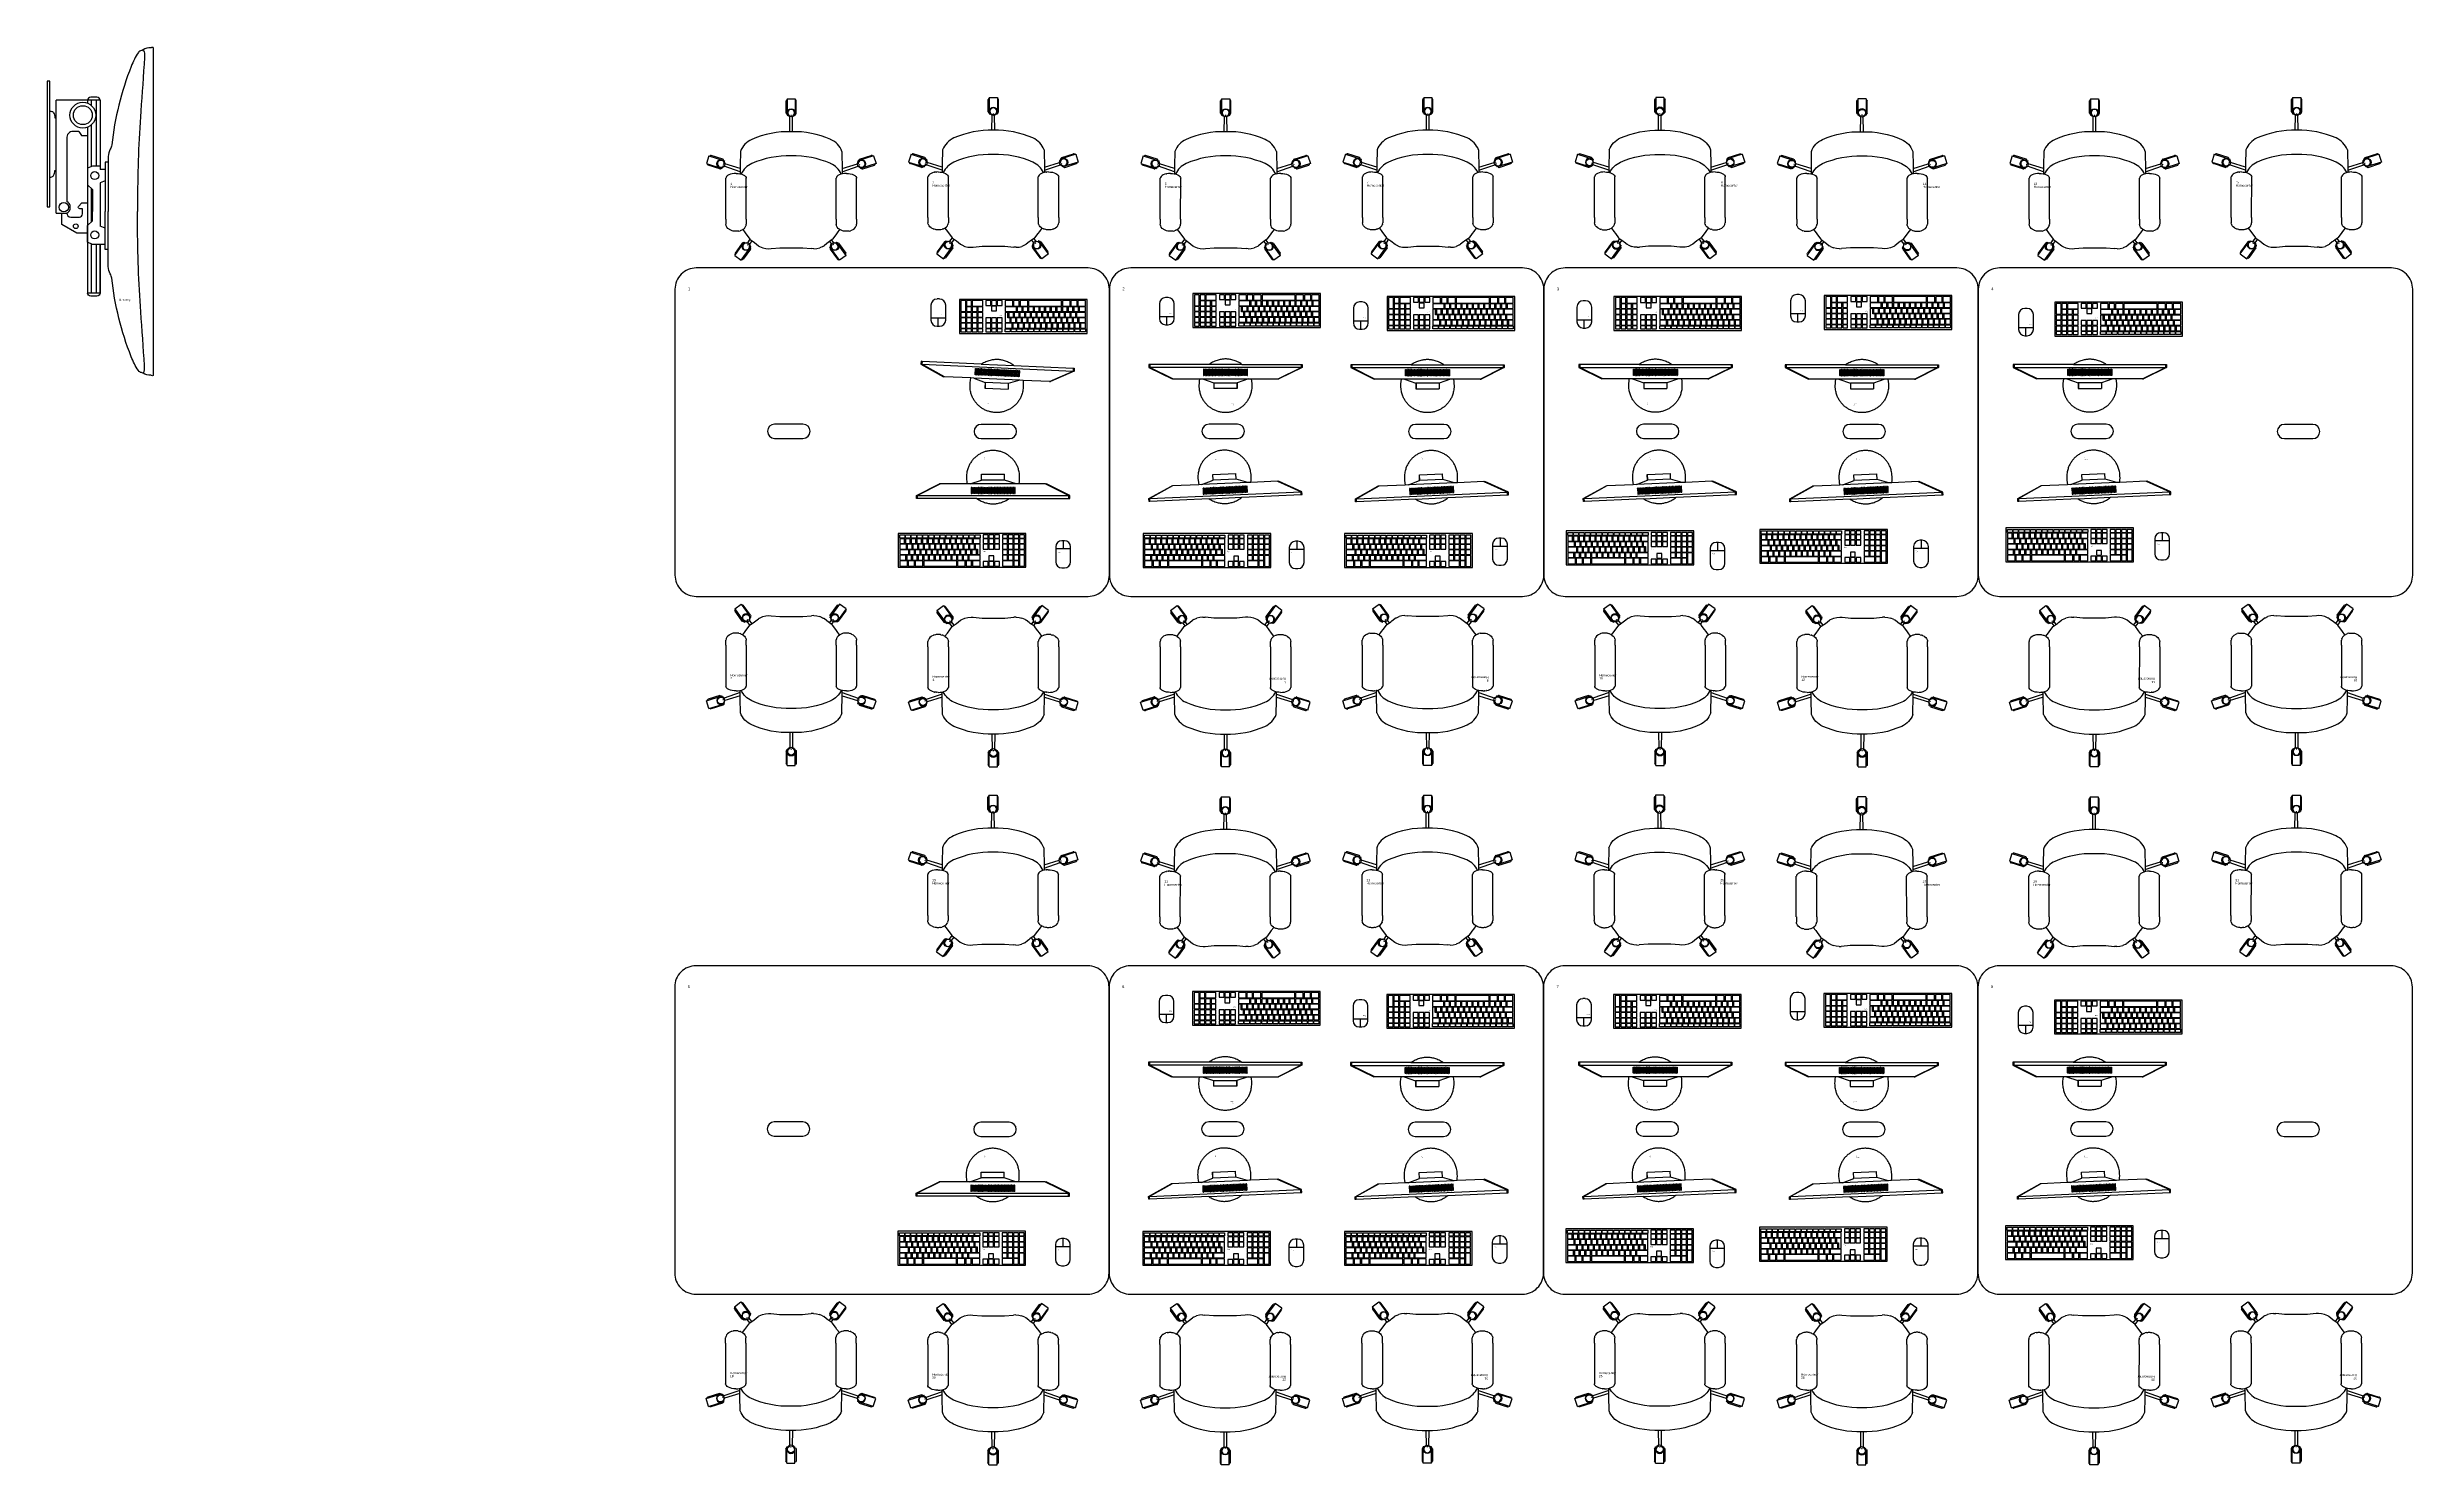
# Model space of a CAD drawing. Header units: inches. Extents: x 38 to 872, y -154 to 346.
import ezdxf

# ---------------------------------------------------------------- set-up
doc = ezdxf.new("R2010")
doc.units = ezdxf.units.IN
doc.header["$MEASUREMENT"] = 0
doc.layers.add('Edges', color=7, linetype='Continuous')
doc.styles.get("Standard").update_dxf_attribs({"font": 'arial.ttf'})

# ---------------------------------------------------------------- blocks, each defined once
blk = doc.blocks.new('Mesa')
blk.add_lwpolyline([(145.59, 115.78), (7.5, 115.78, 0.414214), (0, 108.28), (0, 7.5, 0.414214), (7.5, 0), (145.59, 0, 0.414214), (153.09, 7.5), (153.09, 108.28, 0.414214)], format="xyb", close=True)
for points in [[(45.11, 60.72), (35.11, 60.72)], [(117.88, 60.62), (107.88, 60.62)], [(35.11, 55.72), (45.11, 55.72)], [(107.88, 55.62), (117.88, 55.62)]]:
    blk.add_lwpolyline(points)
for centre, start, end in [((35.11, 58.22), 90, 270), ((45.11, 58.22), 270, 90), ((107.88, 58.12), 90, 270), ((117.88, 58.12), 270, 90)]:
    blk.add_arc(centre, 2.5, start, end)
blk.add_attdef('POSICION', (4.6, 107.93), '', height=1)
for tag, p, flags in [('ID', (4.63, 109.47), 1), ('PC_ACTUALES', (4.64, 104.71), 1), ('PC_DISPONIBLES', (4.67, 106.31), 3)]:
    blk.add_attdef(tag, p, '', height=1, dxfattribs=dict(flags=flags))
blk = doc.blocks.new('Monitor')
at = {"layer": 'Edges'}
for p, q in [((-3.95, -0.88), (-3.95, 1.16)), ((-3.95, 1.16), (-3.92, 1.16)), ((-3.92, -0.88), (-3.92, 1.16)), ((-3.92, 1.16), (4.19, 1.16)), ((4.19, -0.88), (4.19, 1.16)), ((-26.87, -6.31), (-18.71, -2.24)), ((-26.87, -6.31), (-18.72, -2.24)), ((-26.87, -7.33), (-26.87, -6.31)), ((-26.87, -6.31), (-26.53, -6.31)), ((-26.53, -7.33), (-26.87, -7.33)), ((-18.38, -2.24), (-26.53, -6.31)), ((-26.53, -6.31), (26.79, -6.31)), ((-26.53, -7.33), (-26.53, -6.31)), ((-5.64, -7.33), (-26.53, -7.33)), ((-18.71, -2.24), (-18.72, -2.24)), ((-18.38, -2.24), (-18.71, -2.24)), ((-9.08, -2.24), (-18.38, -2.24)), ((-7.98, -2.24), (-9.08, -2.24)), ((-7.98, -2.24), (-3.95, -0.88)), ((8.23, -2.24), (-7.98, -2.24)), ((-7.65, -3.56), (-7.63, -3.53)), ((-7.65, -3.56), (-7.65, -3.6)), ((-7.65, -3.6), (-7.65, -5.5)), ((-7.65, -5.5), (-7.65, -5.53)), ((-7.65, -5.53), (-7.63, -5.57)), ((-7.61, -3.5), (-7.63, -3.53)), ((-7.63, -5.57), (-7.61, -5.6)), ((-7.58, -3.48), (-7.61, -3.5)), ((-7.61, -5.6), (-7.58, -5.62)), ((-7.55, -3.47), (-7.58, -3.48)), ((-7.58, -5.62), (-7.55, -5.63)), ((-7.51, -3.46), (-7.55, -3.47)), ((-7.55, -5.63), (-7.51, -5.64)), ((-7.48, -3.47), (-7.51, -3.46)), ((-7.51, -5.64), (-7.48, -5.63)), ((-7.45, -3.48), (-7.48, -3.47)), ((-7.48, -5.63), (-7.45, -5.62)), ((-7.42, -3.5), (-7.45, -3.48)), ((-7.45, -5.62), (-7.42, -5.6)), ((-7.4, -3.53), (-7.42, -3.5)), ((-7.42, -5.6), (-7.4, -5.57)), ((-7.38, -3.56), (-7.4, -3.53)), ((-7.4, -5.57), (-7.38, -5.53)), ((-7.38, -3.6), (-7.38, -3.56)), ((-7.38, -5.5), (-7.38, -3.6)), ((-7.38, -5.53), (-7.38, -5.5)), ((-7.14, -3.56), (-7.12, -3.53)), ((-7.14, -3.6), (-7.14, -3.56)), ((-7.14, -5.5), (-7.14, -3.6)), ((-7.14, -5.53), (-7.14, -5.5)), ((-7.12, -5.57), (-7.14, -5.53)), ((-7.12, -3.53), (-7.1, -3.5)), ((-7.1, -5.6), (-7.12, -5.57)), ((-7.1, -3.5), (-7.07, -3.48)), ((-7.07, -5.62), (-7.1, -5.6)), ((-7.07, -3.48), (-7.04, -3.47)), ((-7.04, -5.63), (-7.07, -5.62)), ((-7.04, -3.47), (-7, -3.46)), ((-7, -5.64), (-7.04, -5.63)), ((-7, -3.46), (-6.97, -3.47)), ((-6.97, -5.63), (-7, -5.64)), ((-6.97, -3.47), (-6.94, -3.48)), ((-6.94, -5.62), (-6.97, -5.63)), ((-6.94, -3.48), (-6.91, -3.5)), ((-6.91, -5.6), (-6.94, -5.62)), ((-6.91, -3.5), (-6.89, -3.53)), ((-6.89, -5.57), (-6.91, -5.6)), ((-6.89, -3.53), (-6.87, -3.56)), ((-6.87, -5.53), (-6.89, -5.57)), ((-6.87, -3.56), (-6.87, -3.6)), ((-6.87, -3.6), (-6.87, -5.5)), ((-6.87, -5.5), (-6.87, -5.53)), ((-6.63, -3.56), (-6.61, -3.53)), ((-6.63, -3.6), (-6.63, -3.56)), ((-6.63, -5.5), (-6.63, -3.6)), ((-6.63, -5.53), (-6.63, -5.5)), ((-6.61, -5.57), (-6.63, -5.53)), ((-6.61, -3.53), (-6.59, -3.5)), ((-6.59, -5.6), (-6.61, -5.57)), ((-6.59, -3.5), (-6.56, -3.48)), ((-6.56, -5.62), (-6.59, -5.6)), ((-6.56, -3.48), (-6.53, -3.47)), ((-6.53, -5.63), (-6.56, -5.62)), ((-6.53, -3.47), (-6.5, -3.46)), ((-6.5, -5.64), (-6.53, -5.63)), ((-6.5, -3.46), (-6.46, -3.47)), ((-6.46, -5.63), (-6.5, -5.64)), ((-6.46, -3.47), (-6.43, -3.48)), ((-6.43, -5.62), (-6.46, -5.63)), ((-6.43, -3.48), (-6.4, -3.5)), ((-6.4, -5.6), (-6.43, -5.62)), ((-6.4, -3.5), (-6.38, -3.53)), ((-6.38, -5.57), (-6.4, -5.6)), ((-6.38, -3.53), (-6.36, -3.56)), ((-6.36, -5.53), (-6.38, -5.57)), ((-6.36, -3.56), (-6.36, -3.6)), ((-6.36, -3.6), (-6.36, -5.5)), ((-6.36, -5.5), (-6.36, -5.53)), ((-6.12, -3.56), (-6.1, -3.53)), ((-6.12, -3.6), (-6.12, -3.56)), ((-6.12, -3.6), (-6.12, -5.5)), ((-6.12, -5.53), (-6.12, -5.5)), ((-6.1, -5.57), (-6.12, -5.53)), ((-6.1, -3.53), (-6.08, -3.5)), ((-6.08, -5.6), (-6.1, -5.57)), ((-6.08, -3.5), (-6.05, -3.48)), ((-6.05, -5.62), (-6.08, -5.6)), ((-6.05, -3.48), (-6.02, -3.47)), ((-6.02, -5.63), (-6.05, -5.62)), ((-6.02, -3.47), (-5.99, -3.46)), ((-5.99, -5.64), (-6.02, -5.63)), ((-5.99, -3.46), (-5.95, -3.47)), ((-5.95, -5.63), (-5.99, -5.64)), ((-5.95, -3.47), (-5.92, -3.48)), ((-5.92, -5.62), (-5.95, -5.63)), ((-5.92, -3.48), (-5.89, -3.5)), ((-5.89, -5.6), (-5.92, -5.62)), ((-5.89, -3.5), (-5.87, -3.53)), ((-5.87, -5.57), (-5.89, -5.6)), ((-5.87, -3.53), (-5.85, -3.56)), ((-5.85, -5.53), (-5.87, -5.57)), ((-5.85, -3.56), (-5.85, -3.6)), ((-5.85, -3.6), (-5.85, -5.5)), ((-5.85, -5.5), (-5.85, -5.53)), ((-5.64, -7.33), (5.86, -7.33)), ((-5.61, -3.56), (-5.59, -3.53)), ((-5.61, -3.6), (-5.61, -3.56)), ((-5.61, -3.6), (-5.61, -5.5)), ((-5.61, -5.53), (-5.61, -5.5)), ((-5.59, -5.57), (-5.61, -5.53)), ((-5.59, -3.53), (-5.57, -3.5)), ((-5.57, -5.6), (-5.59, -5.57)), ((-5.57, -3.5), (-5.54, -3.48)), ((-5.54, -5.62), (-5.57, -5.6)), ((-5.54, -3.48), (-5.51, -3.47)), ((-5.51, -5.63), (-5.54, -5.62)), ((-5.51, -3.47), (-5.48, -3.46)), ((-5.48, -5.64), (-5.51, -5.63)), ((-5.48, -3.46), (-5.44, -3.47)), ((-5.44, -5.63), (-5.48, -5.64)), ((-5.44, -3.47), (-5.41, -3.48)), ((-5.41, -5.62), (-5.44, -5.63)), ((-5.41, -3.48), (-5.38, -3.5)), ((-5.38, -5.6), (-5.41, -5.62)), ((-5.38, -3.5), (-5.36, -3.53)), ((-5.36, -5.57), (-5.38, -5.6)), ((-5.36, -3.53), (-5.35, -3.56)), ((-5.35, -5.53), (-5.36, -5.57)), ((-5.35, -3.56), (-5.34, -3.6)), ((-5.34, -5.5), (-5.35, -5.53)), ((-5.34, -3.6), (-5.34, -5.5)), ((-5.08, -3.53), (-5.1, -3.56)), ((-5.1, -3.6), (-5.1, -3.56)), ((-5.1, -3.6), (-5.1, -5.5)), ((-5.1, -5.53), (-5.1, -5.5)), ((-5.1, -5.53), (-5.08, -5.57)), ((-5.06, -3.5), (-5.08, -3.53)), ((-5.08, -5.57), (-5.06, -5.6)), ((-5.04, -3.48), (-5.06, -3.5)), ((-5.04, -5.62), (-5.06, -5.6)), ((-5, -3.47), (-5.04, -3.48)), ((-5, -5.63), (-5.04, -5.62)), ((-4.97, -3.46), (-5, -3.47)), ((-5, -5.63), (-4.97, -5.64)), ((-4.93, -3.47), (-4.97, -3.46)), ((-4.97, -5.64), (-4.93, -5.63)), ((-4.9, -3.48), (-4.93, -3.47)), ((-4.93, -5.63), (-4.9, -5.62)), ((-4.87, -3.5), (-4.9, -3.48)), ((-4.9, -5.62), (-4.87, -5.6)), ((-4.85, -3.53), (-4.87, -3.5)), ((-4.87, -5.6), (-4.85, -5.57)), ((-4.84, -3.56), (-4.85, -3.53)), ((-4.85, -5.57), (-4.84, -5.53)), ((-4.83, -3.6), (-4.84, -3.56)), ((-4.84, -5.53), (-4.83, -5.5)), ((-4.83, -5.5), (-4.83, -3.6)), ((-4.58, -3.53), (-4.59, -3.56)), ((-4.59, -3.56), (-4.59, -3.6)), ((-4.59, -3.6), (-4.59, -5.5)), ((-4.59, -5.5), (-4.59, -5.53)), ((-4.59, -5.53), (-4.58, -5.57)), ((-4.55, -3.5), (-4.58, -3.53)), ((-4.58, -5.57), (-4.55, -5.6)), ((-4.53, -3.48), (-4.55, -3.5)), ((-4.55, -5.6), (-4.53, -5.62)), ((-4.49, -3.47), (-4.53, -3.48)), ((-4.53, -5.62), (-4.49, -5.63)), ((-4.46, -3.46), (-4.49, -3.47)), ((-4.49, -5.63), (-4.46, -5.64)), ((-4.42, -3.47), (-4.46, -3.46)), ((-4.46, -5.64), (-4.42, -5.63)), ((-4.39, -3.48), (-4.42, -3.47)), ((-4.42, -5.63), (-4.39, -5.62)), ((-4.36, -3.5), (-4.39, -3.48)), ((-4.39, -5.62), (-4.36, -5.6)), ((-4.34, -3.53), (-4.36, -3.5)), ((-4.36, -5.6), (-4.34, -5.57)), ((-4.33, -3.56), (-4.34, -3.53)), ((-4.34, -5.57), (-4.33, -5.53)), ((-4.32, -3.6), (-4.33, -3.56)), ((-4.33, -5.53), (-4.32, -5.5)), ((-4.32, -5.5), (-4.32, -3.6)), ((-4.07, -3.53), (-4.08, -3.56)), ((-4.08, -3.56), (-4.08, -3.6)), ((-4.08, -3.6), (-4.08, -5.5)), ((-4.08, -5.5), (-4.08, -5.53)), ((-4.08, -5.53), (-4.07, -5.57)), ((-4.04, -3.5), (-4.07, -3.53)), ((-4.07, -5.57), (-4.04, -5.6)), ((-4.02, -3.48), (-4.04, -3.5)), ((-4.04, -5.6), (-4.02, -5.62)), ((-3.98, -3.47), (-4.02, -3.48)), ((-4.02, -5.62), (-3.98, -5.63)), ((-3.95, -3.46), (-3.98, -3.47)), ((-3.98, -5.63), (-3.95, -5.64)), ((-3.92, -0.88), (-3.95, -0.88)), ((-3.91, -3.47), (-3.95, -3.46)), ((-3.95, -5.64), (-3.91, -5.63)), ((4.19, -0.88), (-3.92, -0.88)), ((-3.88, -3.48), (-3.91, -3.47)), ((-3.91, -5.63), (-3.88, -5.62)), ((-3.85, -3.5), (-3.88, -3.48)), ((-3.88, -5.62), (-3.85, -5.6)), ((-3.83, -3.53), (-3.85, -3.5)), ((-3.85, -5.6), (-3.83, -5.57)), ((-3.82, -3.56), (-3.83, -3.53)), ((-3.83, -5.57), (-3.82, -5.53)), ((-3.81, -3.6), (-3.82, -3.56)), ((-3.82, -5.53), (-3.81, -5.5)), ((-3.81, -5.5), (-3.81, -3.6)), ((-3.56, -3.53), (-3.57, -3.56)), ((-3.57, -3.56), (-3.57, -3.6)), ((-3.57, -3.6), (-3.57, -5.5)), ((-3.57, -5.5), (-3.57, -5.53)), ((-3.57, -5.53), (-3.56, -5.57)), ((-3.53, -3.5), (-3.56, -3.53)), ((-3.56, -5.57), (-3.53, -5.6)), ((-3.51, -3.48), (-3.53, -3.5)), ((-3.53, -5.6), (-3.51, -5.62)), ((-3.47, -3.47), (-3.51, -3.48)), ((-3.51, -5.62), (-3.47, -5.63)), ((-3.44, -3.46), (-3.47, -3.47)), ((-3.47, -5.63), (-3.44, -5.64)), ((-3.4, -3.47), (-3.44, -3.46)), ((-3.44, -5.64), (-3.4, -5.63)), ((-3.37, -3.48), (-3.4, -3.47)), ((-3.4, -5.63), (-3.37, -5.62)), ((-3.34, -3.5), (-3.37, -3.48)), ((-3.37, -5.62), (-3.34, -5.6)), ((-3.32, -3.53), (-3.34, -3.5)), ((-3.34, -5.6), (-3.32, -5.57)), ((-3.31, -3.56), (-3.32, -3.53)), ((-3.32, -5.57), (-3.31, -5.53)), ((-3.3, -3.6), (-3.31, -3.56)), ((-3.31, -5.53), (-3.3, -5.5)), ((-3.3, -5.5), (-3.3, -3.6)), ((-3.07, -3.6), (-3.06, -3.56)), ((-3.07, -3.6), (-3.07, -5.5)), ((-3.06, -5.53), (-3.07, -5.5)), ((-3.06, -3.56), (-3.05, -3.53)), ((-3.05, -5.57), (-3.06, -5.53)), ((-3.05, -3.53), (-3.03, -3.5)), ((-3.03, -5.6), (-3.05, -5.57)), ((-3.03, -3.5), (-3, -3.48)), ((-3, -5.62), (-3.03, -5.6)), ((-3, -3.48), (-2.96, -3.47)), ((-2.96, -5.63), (-3, -5.62)), ((-2.96, -3.47), (-2.93, -3.46)), ((-2.93, -5.64), (-2.96, -5.63)), ((-2.93, -3.46), (-2.89, -3.47)), ((-2.89, -5.63), (-2.93, -5.64)), ((-2.89, -3.47), (-2.86, -3.48)), ((-2.86, -5.62), (-2.89, -5.63)), ((-2.86, -3.48), (-2.83, -3.5)), ((-2.83, -5.6), (-2.86, -5.62)), ((-2.83, -3.5), (-2.81, -3.53)), ((-2.81, -5.57), (-2.83, -5.6)), ((-2.81, -3.53), (-2.8, -3.56)), ((-2.8, -5.53), (-2.81, -5.57)), ((-2.8, -3.56), (-2.79, -3.6)), ((-2.79, -5.5), (-2.8, -5.53)), ((-2.79, -3.6), (-2.79, -5.5)), ((-2.56, -3.6), (-2.55, -3.56)), ((-2.56, -3.6), (-2.56, -5.5)), ((-2.55, -5.53), (-2.56, -5.5)), ((-2.55, -3.56), (-2.54, -3.53)), ((-2.54, -5.57), (-2.55, -5.53)), ((-2.54, -3.53), (-2.52, -3.5)), ((-2.52, -5.6), (-2.54, -5.57)), ((-2.52, -3.5), (-2.49, -3.48)), ((-2.49, -5.62), (-2.52, -5.6)), ((-2.49, -3.48), (-2.46, -3.47)), ((-2.46, -5.63), (-2.49, -5.62)), ((-2.46, -3.47), (-2.42, -3.46)), ((-2.42, -5.64), (-2.46, -5.63)), ((-2.42, -3.46), (-2.38, -3.47)), ((-2.38, -5.63), (-2.42, -5.64)), ((-2.38, -3.47), (-2.35, -3.48)), ((-2.35, -5.62), (-2.38, -5.63)), ((-2.35, -3.48), (-2.32, -3.5)), ((-2.32, -5.6), (-2.35, -5.62)), ((-2.32, -3.5), (-2.3, -3.53)), ((-2.3, -5.57), (-2.32, -5.6)), ((-2.3, -3.53), (-2.29, -3.56)), ((-2.29, -5.53), (-2.3, -5.57)), ((-2.29, -3.56), (-2.28, -3.6)), ((-2.28, -5.5), (-2.29, -5.53)), ((-2.28, -3.6), (-2.28, -5.5)), ((-2.05, -3.6), (-2.04, -3.56)), ((-2.05, -3.6), (-2.05, -5.5)), ((-2.04, -5.53), (-2.05, -5.5)), ((-2.04, -3.56), (-2.03, -3.53)), ((-2.03, -5.57), (-2.04, -5.53)), ((-2.03, -3.53), (-2.01, -3.5)), ((-2.01, -5.6), (-2.03, -5.57)), ((-2.01, -3.5), (-1.98, -3.48)), ((-1.98, -5.62), (-2.01, -5.6)), ((-1.98, -3.48), (-1.95, -3.47)), ((-1.95, -5.63), (-1.98, -5.62)), ((-1.95, -3.47), (-1.91, -3.46)), ((-1.91, -5.64), (-1.95, -5.63)), ((-1.91, -3.46), (-1.88, -3.47)), ((-1.88, -5.63), (-1.91, -5.64)), ((-1.88, -3.47), (-1.84, -3.48)), ((-1.84, -5.62), (-1.88, -5.63)), ((-1.84, -3.48), (-1.81, -3.5)), ((-1.81, -5.6), (-1.84, -5.62)), ((-1.81, -3.5), (-1.79, -3.53)), ((-1.79, -5.57), (-1.81, -5.6)), ((-1.79, -3.53), (-1.78, -3.56)), ((-1.78, -5.53), (-1.79, -5.57)), ((-1.78, -3.56), (-1.77, -3.6)), ((-1.77, -5.5), (-1.78, -5.53)), ((-1.77, -3.6), (-1.77, -5.5)), ((-1.53, -3.56), (-1.54, -3.6)), ((-1.54, -3.6), (-1.54, -5.5)), ((-1.54, -5.5), (-1.53, -5.53)), ((-1.52, -3.53), (-1.53, -3.56)), ((-1.53, -5.53), (-1.52, -5.57)), ((-1.5, -3.5), (-1.52, -3.53)), ((-1.52, -5.57), (-1.5, -5.6)), ((-1.47, -3.48), (-1.5, -3.5)), ((-1.5, -5.6), (-1.47, -5.62)), ((-1.44, -3.47), (-1.47, -3.48)), ((-1.47, -5.62), (-1.44, -5.63)), ((-1.4, -3.46), (-1.44, -3.47)), ((-1.44, -5.63), (-1.4, -5.64)), ((-1.37, -3.47), (-1.4, -3.46)), ((-1.4, -5.64), (-1.37, -5.63)), ((-1.33, -3.48), (-1.37, -3.47)), ((-1.37, -5.63), (-1.33, -5.62)), ((-1.3, -3.5), (-1.33, -3.48)), ((-1.33, -5.62), (-1.3, -5.6)), ((-1.28, -3.53), (-1.3, -3.5)), ((-1.3, -5.6), (-1.28, -5.57)), ((-1.27, -3.56), (-1.28, -3.53)), ((-1.28, -5.57), (-1.27, -5.53)), ((-1.27, -3.6), (-1.27, -3.56)), ((-1.27, -5.5), (-1.27, -3.6)), ((-1.27, -5.53), (-1.27, -5.5)), ((-1.02, -3.56), (-1.03, -3.6)), ((-1.03, -3.6), (-1.03, -5.5)), ((-1.03, -5.5), (-1.02, -5.53)), ((-1.01, -3.53), (-1.02, -3.56)), ((-1.02, -5.53), (-1.01, -5.57)), ((-0.99, -3.5), (-1.01, -3.53)), ((-1.01, -5.57), (-0.99, -5.6)), ((-0.96, -3.48), (-0.99, -3.5)), ((-0.99, -5.6), (-0.96, -5.62)), ((-0.93, -3.47), (-0.96, -3.48)), ((-0.96, -5.62), (-0.93, -5.63)), ((-0.89, -3.46), (-0.93, -3.47)), ((-0.93, -5.63), (-0.89, -5.64)), ((-0.86, -3.47), (-0.89, -3.46)), ((-0.89, -5.64), (-0.86, -5.63)), ((-0.82, -3.48), (-0.86, -3.47)), ((-0.86, -5.63), (-0.82, -5.62)), ((-0.8, -3.5), (-0.82, -3.48)), ((-0.82, -5.62), (-0.8, -5.6)), ((-0.77, -3.53), (-0.8, -3.5)), ((-0.8, -5.6), (-0.77, -5.57)), ((-0.76, -3.56), (-0.77, -3.53)), ((-0.77, -5.57), (-0.76, -5.53)), ((-0.76, -3.6), (-0.76, -3.56)), ((-0.76, -5.5), (-0.76, -3.6)), ((-0.76, -5.53), (-0.76, -5.5)), ((-0.51, -3.56), (-0.52, -3.6)), ((-0.52, -3.6), (-0.52, -5.5)), ((-0.52, -5.5), (-0.51, -5.53)), ((-0.5, -3.53), (-0.51, -3.56)), ((-0.51, -5.53), (-0.5, -5.57)), ((-0.48, -3.5), (-0.5, -3.53)), ((-0.5, -5.57), (-0.48, -5.6)), ((-0.45, -3.48), (-0.48, -3.5)), ((-0.48, -5.6), (-0.45, -5.62)), ((-0.42, -3.47), (-0.45, -3.48)), ((-0.45, -5.62), (-0.42, -5.63)), ((-0.38, -3.46), (-0.42, -3.47)), ((-0.42, -5.63), (-0.38, -5.64)), ((-0.35, -3.47), (-0.38, -3.46)), ((-0.38, -5.64), (-0.35, -5.63)), ((-0.31, -3.48), (-0.35, -3.47)), ((-0.35, -5.63), (-0.31, -5.62)), ((-0.29, -3.5), (-0.31, -3.48)), ((-0.31, -5.62), (-0.29, -5.6)), ((-0.26, -3.53), (-0.29, -3.5)), ((-0.29, -5.6), (-0.26, -5.57)), ((-0.25, -3.56), (-0.26, -3.53)), ((-0.26, -5.57), (-0.25, -5.53)), ((-0.25, -3.6), (-0.25, -3.56)), ((-0.25, -5.5), (-0.25, -3.6)), ((-0.25, -5.53), (-0.25, -5.5)), ((-0.01, -3.6), (0, -3.56)), ((-0.01, -3.6), (-0.01, -5.5)), ((0, -5.53), (-0.01, -5.5)), ((0, -3.56), (0.01, -3.53)), ((0.01, -5.57), (0, -5.53)), ((0.01, -3.53), (0.03, -3.5)), ((0.03, -5.6), (0.01, -5.57)), ((0.03, -3.5), (0.06, -3.48)), ((0.06, -5.62), (0.03, -5.6)), ((0.06, -3.48), (0.09, -3.47)), ((0.09, -5.63), (0.06, -5.62)), ((0.09, -3.47), (0.13, -3.46)), ((0.13, -5.64), (0.09, -5.63)), ((0.13, -3.46), (0.16, -3.47)), ((0.16, -5.63), (0.13, -5.64)), ((0.16, -3.47), (0.2, -3.48)), ((0.2, -5.62), (0.16, -5.63)), ((0.2, -3.48), (0.22, -3.5)), ((0.22, -5.6), (0.2, -5.62)), ((0.22, -3.5), (0.24, -3.53)), ((0.24, -5.57), (0.22, -5.6)), ((0.24, -3.53), (0.26, -3.56)), ((0.26, -5.53), (0.24, -5.57)), ((0.26, -3.56), (0.26, -3.6)), ((0.26, -3.6), (0.26, -5.5)), ((0.26, -5.5), (0.26, -5.53)), ((0.5, -3.6), (0.51, -3.56)), ((0.5, -3.6), (0.5, -5.5)), ((0.5, -5.5), (0.51, -5.53)), ((0.52, -3.53), (0.51, -3.56)), ((0.51, -5.53), (0.52, -5.57)), ((0.54, -3.5), (0.52, -3.53)), ((0.52, -5.57), (0.54, -5.6)), ((0.57, -3.48), (0.54, -3.5)), ((0.54, -5.6), (0.57, -5.62)), ((0.6, -3.47), (0.57, -3.48)), ((0.57, -5.62), (0.6, -5.63)), ((0.64, -3.46), (0.6, -3.47)), ((0.6, -5.63), (0.64, -5.64)), ((0.67, -3.47), (0.64, -3.46)), ((0.64, -5.64), (0.67, -5.63)), ((0.7, -3.48), (0.67, -3.47)), ((0.67, -5.63), (0.7, -5.62)), ((0.73, -3.5), (0.7, -3.48)), ((0.7, -5.62), (0.73, -5.6)), ((0.75, -3.53), (0.73, -3.5)), ((0.73, -5.6), (0.75, -5.57)), ((0.77, -3.56), (0.75, -3.53)), ((0.75, -5.57), (0.77, -5.53)), ((0.77, -3.6), (0.77, -3.56)), ((0.77, -5.5), (0.77, -3.6)), ((0.77, -5.53), (0.77, -5.5)), ((1.03, -3.53), (1.01, -3.56)), ((1.01, -3.56), (1.01, -3.6)), ((1.01, -3.6), (1.01, -5.5)), ((1.01, -5.5), (1.01, -5.53)), ((1.01, -5.53), (1.03, -5.57)), ((1.05, -3.5), (1.03, -3.53)), ((1.03, -5.57), (1.05, -5.6)), ((1.08, -3.48), (1.05, -3.5)), ((1.05, -5.6), (1.08, -5.62)), ((1.11, -3.47), (1.08, -3.48)), ((1.08, -5.62), (1.11, -5.63)), ((1.15, -3.46), (1.11, -3.47)), ((1.11, -5.63), (1.15, -5.64)), ((1.18, -3.47), (1.15, -3.46)), ((1.15, -5.64), (1.18, -5.63)), ((1.21, -3.48), (1.18, -3.47)), ((1.18, -5.63), (1.21, -5.62)), ((1.24, -3.5), (1.21, -3.48)), ((1.21, -5.62), (1.24, -5.6)), ((1.26, -3.53), (1.24, -3.5)), ((1.24, -5.6), (1.26, -5.57)), ((1.28, -3.56), (1.26, -3.53)), ((1.26, -5.57), (1.28, -5.53)), ((1.28, -3.6), (1.28, -3.56)), ((1.28, -5.5), (1.28, -3.6)), ((1.28, -5.53), (1.28, -5.5)), ((1.54, -3.53), (1.52, -3.56)), ((1.52, -3.56), (1.52, -3.6)), ((1.52, -3.6), (1.52, -5.5)), ((1.52, -5.5), (1.52, -5.53)), ((1.52, -5.53), (1.54, -5.57)), ((1.56, -3.5), (1.54, -3.53)), ((1.54, -5.57), (1.56, -5.6)), ((1.59, -3.48), (1.56, -3.5)), ((1.56, -5.6), (1.59, -5.62)), ((1.62, -3.47), (1.59, -3.48)), ((1.59, -5.62), (1.62, -5.63)), ((1.66, -3.46), (1.62, -3.47)), ((1.62, -5.63), (1.66, -5.64)), ((1.69, -3.47), (1.66, -3.46)), ((1.66, -5.64), (1.69, -5.63)), ((1.72, -3.48), (1.69, -3.47)), ((1.69, -5.63), (1.72, -5.62)), ((1.75, -3.5), (1.72, -3.48)), ((1.72, -5.62), (1.75, -5.6)), ((1.77, -3.53), (1.75, -3.5)), ((1.75, -5.6), (1.77, -5.57)), ((1.79, -3.56), (1.77, -3.53)), ((1.77, -5.57), (1.79, -5.53)), ((1.79, -3.6), (1.79, -3.56)), ((1.79, -5.5), (1.79, -3.6)), ((1.79, -5.53), (1.79, -5.5)), ((2.05, -3.53), (2.03, -3.56)), ((2.03, -3.56), (2.03, -3.6)), ((2.03, -3.6), (2.03, -5.5)), ((2.03, -5.5), (2.03, -5.53)), ((2.03, -5.53), (2.05, -5.57)), ((2.07, -3.5), (2.05, -3.53)), ((2.05, -5.57), (2.07, -5.6)), ((2.1, -3.48), (2.07, -3.5)), ((2.07, -5.6), (2.1, -5.62)), ((2.13, -3.47), (2.1, -3.48)), ((2.1, -5.62), (2.13, -5.63)), ((2.16, -3.46), (2.13, -3.47)), ((2.13, -5.63), (2.16, -5.64)), ((2.2, -3.47), (2.16, -3.46)), ((2.16, -5.64), (2.2, -5.63)), ((2.23, -3.48), (2.2, -3.47)), ((2.2, -5.63), (2.23, -5.62)), ((2.26, -3.5), (2.23, -3.48)), ((2.23, -5.62), (2.26, -5.6)), ((2.28, -3.53), (2.26, -3.5)), ((2.26, -5.6), (2.28, -5.57)), ((2.3, -3.56), (2.28, -3.53)), ((2.28, -5.57), (2.3, -5.53)), ((2.3, -3.6), (2.3, -3.56)), ((2.3, -5.5), (2.3, -3.6)), ((2.3, -5.53), (2.3, -5.5)), ((2.56, -3.53), (2.54, -3.56)), ((2.54, -3.56), (2.54, -3.6)), ((2.54, -3.6), (2.54, -5.5)), ((2.54, -5.5), (2.54, -5.53)), ((2.54, -5.53), (2.56, -5.57)), ((2.58, -3.5), (2.56, -3.53)), ((2.56, -5.57), (2.58, -5.6)), ((2.61, -3.48), (2.58, -3.5)), ((2.58, -5.6), (2.61, -5.62)), ((2.64, -3.47), (2.61, -3.48)), ((2.61, -5.62), (2.64, -5.63)), ((2.67, -3.46), (2.64, -3.47)), ((2.64, -5.63), (2.67, -5.64)), ((2.71, -3.47), (2.67, -3.46)), ((2.67, -5.64), (2.71, -5.63)), ((2.74, -3.48), (2.71, -3.47)), ((2.71, -5.63), (2.74, -5.62)), ((2.77, -3.5), (2.74, -3.48)), ((2.74, -5.62), (2.77, -5.6)), ((2.79, -3.53), (2.77, -3.5)), ((2.77, -5.6), (2.79, -5.57)), ((2.81, -3.56), (2.79, -3.53)), ((2.79, -5.57), (2.81, -5.53)), ((2.81, -3.6), (2.81, -3.56)), ((2.81, -5.5), (2.81, -3.6)), ((2.81, -5.53), (2.81, -5.5)), ((3.05, -3.56), (3.07, -3.53)), ((3.05, -3.56), (3.05, -3.6)), ((3.05, -3.6), (3.05, -5.5)), ((3.05, -5.5), (3.05, -5.53)), ((3.05, -5.53), (3.07, -5.57)), ((3.07, -3.53), (3.09, -3.5)), ((3.07, -5.57), (3.09, -5.6)), ((3.09, -3.5), (3.12, -3.48)), ((3.09, -5.6), (3.12, -5.62)), ((3.12, -3.48), (3.15, -3.47)), ((3.12, -5.62), (3.15, -5.63)), ((3.15, -3.47), (3.18, -3.46)), ((3.15, -5.63), (3.18, -5.64)), ((3.18, -3.46), (3.22, -3.47)), ((3.18, -5.64), (3.22, -5.63)), ((3.22, -3.47), (3.25, -3.48)), ((3.22, -5.63), (3.25, -5.62)), ((3.28, -3.5), (3.25, -3.48)), ((3.25, -5.62), (3.28, -5.6)), ((3.3, -3.53), (3.28, -3.5)), ((3.28, -5.6), (3.3, -5.57)), ((3.32, -3.56), (3.3, -3.53)), ((3.3, -5.57), (3.32, -5.53)), ((3.32, -3.6), (3.32, -3.56)), ((3.32, -5.5), (3.32, -3.6)), ((3.32, -5.53), (3.32, -5.5)), ((3.58, -3.53), (3.56, -3.56)), ((3.56, -3.56), (3.56, -3.6)), ((3.56, -3.6), (3.56, -5.5)), ((3.56, -5.5), (3.56, -5.53)), ((3.56, -5.53), (3.58, -5.57)), ((3.6, -3.5), (3.58, -3.53)), ((3.58, -5.57), (3.6, -5.6)), ((3.63, -3.48), (3.6, -3.5)), ((3.6, -5.6), (3.63, -5.62)), ((3.66, -3.47), (3.63, -3.48)), ((3.63, -5.62), (3.66, -5.63)), ((3.69, -3.46), (3.66, -3.47)), ((3.66, -5.63), (3.69, -5.64)), ((3.73, -3.47), (3.69, -3.46)), ((3.69, -5.64), (3.73, -5.63)), ((3.76, -3.48), (3.73, -3.47)), ((3.73, -5.63), (3.76, -5.62)), ((3.79, -3.5), (3.76, -3.48)), ((3.76, -5.62), (3.79, -5.6)), ((3.81, -3.53), (3.79, -3.5)), ((3.79, -5.6), (3.81, -5.57)), ((3.82, -3.56), (3.81, -3.53)), ((3.81, -5.57), (3.82, -5.53)), ((3.83, -3.6), (3.82, -3.56)), ((3.82, -5.53), (3.83, -5.5)), ((3.83, -5.5), (3.83, -3.6)), ((4.09, -3.53), (4.07, -3.56)), ((4.07, -3.56), (4.07, -3.6)), ((4.07, -3.6), (4.07, -5.5)), ((4.07, -5.5), (4.07, -5.53)), ((4.07, -5.53), (4.09, -5.57)), ((4.11, -3.5), (4.09, -3.53)), ((4.09, -5.57), (4.11, -5.6)), ((4.13, -3.48), (4.11, -3.5)), ((4.11, -5.6), (4.13, -5.62)), ((4.17, -3.47), (4.13, -3.48)), ((4.13, -5.62), (4.17, -5.63)), ((4.2, -3.46), (4.17, -3.47)), ((4.17, -5.63), (4.2, -5.64)), ((8.23, -2.24), (4.19, -0.88)), ((4.24, -3.47), (4.2, -3.46)), ((4.2, -5.64), (4.24, -5.63)), ((4.27, -3.48), (4.24, -3.47)), ((4.24, -5.63), (4.27, -5.62)), ((4.3, -3.5), (4.27, -3.48)), ((4.27, -5.62), (4.3, -5.6)), ((4.32, -3.53), (4.3, -3.5)), ((4.3, -5.6), (4.32, -5.57)), ((4.33, -3.56), (4.32, -3.53)), ((4.32, -5.57), (4.33, -5.53)), ((4.34, -3.6), (4.33, -3.56)), ((4.33, -5.53), (4.34, -5.5)), ((4.34, -5.5), (4.34, -3.6)), ((4.59, -3.53), (4.58, -3.56)), ((4.58, -3.56), (4.58, -3.6)), ((4.58, -3.6), (4.58, -5.5)), ((4.58, -5.5), (4.58, -5.53)), ((4.58, -5.53), (4.59, -5.57)), ((4.62, -3.5), (4.59, -3.53)), ((4.59, -5.57), (4.62, -5.6)), ((4.64, -3.48), (4.62, -3.5)), ((4.62, -5.6), (4.64, -5.62)), ((4.68, -3.47), (4.64, -3.48)), ((4.64, -5.62), (4.68, -5.63)), ((4.71, -3.46), (4.68, -3.47)), ((4.68, -5.63), (4.71, -5.64)), ((4.75, -3.47), (4.71, -3.46)), ((4.71, -5.64), (4.75, -5.63)), ((4.78, -3.48), (4.75, -3.47)), ((4.75, -5.63), (4.78, -5.62)), ((4.81, -3.5), (4.78, -3.48)), ((4.78, -5.62), (4.81, -5.6)), ((4.83, -3.53), (4.81, -3.5)), ((4.81, -5.6), (4.83, -5.57)), ((4.84, -3.56), (4.83, -3.53)), ((4.83, -5.57), (4.84, -5.53)), ((4.85, -3.6), (4.84, -3.56)), ((4.84, -5.53), (4.85, -5.5)), ((4.85, -5.5), (4.85, -3.6)), ((5.1, -3.53), (5.09, -3.56)), ((5.09, -3.6), (5.09, -3.56)), ((5.09, -3.6), (5.09, -5.5)), ((5.09, -5.53), (5.09, -5.5)), ((5.1, -5.57), (5.09, -5.53)), ((5.13, -3.5), (5.1, -3.53)), ((5.1, -5.57), (5.13, -5.6)), ((5.15, -3.48), (5.13, -3.5)), ((5.13, -5.6), (5.15, -5.62)), ((5.19, -3.47), (5.15, -3.48)), ((5.15, -5.62), (5.19, -5.63)), ((5.22, -3.46), (5.19, -3.47)), ((5.19, -5.63), (5.22, -5.64)), ((5.26, -3.47), (5.22, -3.46)), ((5.22, -5.64), (5.26, -5.63)), ((5.29, -3.48), (5.26, -3.47)), ((5.26, -5.63), (5.29, -5.62)), ((5.32, -3.5), (5.29, -3.48)), ((5.29, -5.62), (5.32, -5.6)), ((5.34, -3.53), (5.32, -3.5)), ((5.32, -5.6), (5.34, -5.57)), ((5.35, -3.56), (5.34, -3.53)), ((5.34, -5.57), (5.35, -5.53)), ((5.36, -3.6), (5.35, -3.56)), ((5.35, -5.53), (5.36, -5.5)), ((5.36, -5.5), (5.36, -3.6)), ((5.61, -3.53), (5.6, -3.56)), ((5.6, -3.56), (5.6, -3.6)), ((5.6, -3.6), (5.6, -5.5)), ((5.6, -5.5), (5.6, -5.53)), ((5.6, -5.53), (5.61, -5.57)), ((5.63, -3.5), (5.61, -3.53)), ((5.61, -5.57), (5.63, -5.6)), ((5.66, -3.48), (5.63, -3.5)), ((5.63, -5.6), (5.66, -5.62)), ((5.7, -3.47), (5.66, -3.48)), ((5.66, -5.62), (5.7, -5.63)), ((5.73, -3.46), (5.7, -3.47)), ((5.7, -5.63), (5.73, -5.64)), ((5.77, -3.47), (5.73, -3.46)), ((5.73, -5.64), (5.77, -5.63)), ((5.8, -3.48), (5.77, -3.47)), ((5.77, -5.63), (5.8, -5.62)), ((5.83, -3.5), (5.8, -3.48)), ((5.8, -5.62), (5.83, -5.6)), ((5.85, -3.53), (5.83, -3.5)), ((5.83, -5.6), (5.85, -5.57)), ((5.86, -3.56), (5.85, -3.53)), ((5.85, -5.57), (5.86, -5.53)), ((5.87, -3.6), (5.86, -3.56)), ((5.86, -5.53), (5.87, -5.5)), ((5.86, -7.33), (26.79, -7.33)), ((5.87, -5.5), (5.87, -3.6)), ((6.11, -3.56), (6.1, -3.6)), ((6.1, -3.6), (6.1, -5.5)), ((6.1, -5.5), (6.11, -5.53)), ((6.12, -3.53), (6.11, -3.56)), ((6.11, -5.53), (6.12, -5.57)), ((6.14, -3.5), (6.12, -3.53)), ((6.12, -5.57), (6.14, -5.6)), ((6.17, -3.48), (6.14, -3.5)), ((6.14, -5.6), (6.17, -5.62)), ((6.21, -3.47), (6.17, -3.48)), ((6.17, -5.62), (6.21, -5.63)), ((6.24, -3.46), (6.21, -3.47)), ((6.21, -5.63), (6.24, -5.64)), ((6.28, -3.47), (6.24, -3.46)), ((6.24, -5.64), (6.28, -5.63)), ((6.31, -3.48), (6.28, -3.47)), ((6.28, -5.63), (6.31, -5.62)), ((6.34, -3.5), (6.31, -3.48)), ((6.31, -5.62), (6.34, -5.6)), ((6.36, -3.53), (6.34, -3.5)), ((6.34, -5.6), (6.36, -5.57)), ((6.37, -3.56), (6.36, -3.53)), ((6.36, -5.57), (6.37, -5.53)), ((6.38, -3.6), (6.37, -3.56)), ((6.37, -5.53), (6.38, -5.5)), ((6.38, -5.5), (6.38, -3.6)), ((6.61, -3.6), (6.62, -3.56)), ((6.61, -3.6), (6.61, -5.5)), ((6.62, -5.53), (6.61, -5.5)), ((6.63, -3.53), (6.62, -3.56)), ((6.63, -5.57), (6.62, -5.53)), ((6.65, -3.5), (6.63, -3.53)), ((6.65, -5.6), (6.63, -5.57)), ((6.68, -3.48), (6.65, -3.5)), ((6.68, -5.62), (6.65, -5.6)), ((6.71, -3.47), (6.68, -3.48)), ((6.71, -5.63), (6.68, -5.62)), ((6.75, -3.46), (6.71, -3.47)), ((6.75, -5.64), (6.71, -5.63)), ((6.79, -3.47), (6.75, -3.46)), ((6.79, -5.63), (6.75, -5.64)), ((6.82, -3.48), (6.79, -3.47)), ((6.82, -5.62), (6.79, -5.63)), ((6.85, -3.5), (6.82, -3.48)), ((6.85, -5.6), (6.82, -5.62)), ((6.87, -3.53), (6.85, -3.5)), ((6.85, -5.6), (6.87, -5.57)), ((6.88, -3.56), (6.87, -3.53)), ((6.87, -5.57), (6.88, -5.53)), ((6.89, -3.6), (6.88, -3.56)), ((6.88, -5.53), (6.89, -5.5)), ((6.89, -5.5), (6.89, -3.6)), ((7.13, -3.56), (7.12, -3.6)), ((7.12, -3.6), (7.12, -5.5)), ((7.12, -5.5), (7.13, -5.53)), ((7.14, -3.53), (7.13, -3.56)), ((7.13, -5.53), (7.14, -5.57)), ((7.16, -3.5), (7.14, -3.53)), ((7.14, -5.57), (7.16, -5.6)), ((7.19, -3.48), (7.16, -3.5)), ((7.16, -5.6), (7.19, -5.62)), ((7.22, -3.47), (7.19, -3.48)), ((7.19, -5.62), (7.22, -5.63)), ((7.26, -3.46), (7.22, -3.47)), ((7.22, -5.63), (7.26, -5.64)), ((7.29, -3.47), (7.26, -3.46)), ((7.26, -5.64), (7.29, -5.63)), ((7.33, -3.48), (7.29, -3.47)), ((7.29, -5.63), (7.33, -5.62)), ((7.36, -3.5), (7.33, -3.48)), ((7.33, -5.62), (7.36, -5.6)), ((7.38, -3.53), (7.36, -3.5)), ((7.36, -5.6), (7.38, -5.57)), ((7.39, -3.56), (7.38, -3.53)), ((7.38, -5.57), (7.39, -5.53)), ((7.4, -3.6), (7.39, -3.56)), ((7.39, -5.53), (7.4, -5.5)), ((7.4, -5.5), (7.4, -3.6)), ((7.64, -3.56), (7.63, -3.6)), ((7.63, -3.6), (7.63, -5.5)), ((7.63, -5.5), (7.64, -5.53)), ((7.64, -3.56), (7.65, -3.53)), ((7.64, -5.53), (7.65, -5.57)), ((7.65, -3.53), (7.67, -3.5)), ((7.65, -5.57), (7.67, -5.6)), ((7.67, -3.5), (7.7, -3.48)), ((7.67, -5.6), (7.7, -5.62)), ((7.7, -3.48), (7.73, -3.47)), ((7.7, -5.62), (7.73, -5.63)), ((7.77, -3.46), (7.73, -3.47)), ((7.73, -5.63), (7.77, -5.64)), ((7.8, -3.47), (7.77, -3.46)), ((7.77, -5.64), (7.8, -5.63)), ((7.84, -3.48), (7.8, -3.47)), ((7.8, -5.63), (7.84, -5.62)), ((7.86, -3.5), (7.84, -3.48)), ((7.84, -5.62), (7.86, -5.6)), ((7.89, -3.53), (7.86, -3.5)), ((7.86, -5.6), (7.89, -5.57)), ((7.9, -3.56), (7.89, -3.53)), ((7.89, -5.57), (7.9, -5.53)), ((7.9, -3.6), (7.9, -3.56)), ((7.9, -5.5), (7.9, -3.6)), ((7.9, -5.53), (7.9, -5.5)), ((9.31, -2.24), (8.23, -2.24)), ((18.64, -2.24), (9.31, -2.24)), ((18.64, -2.24), (26.79, -6.31)), ((18.64, -2.24), (18.98, -2.24)), ((27.13, -6.31), (18.98, -2.24)), ((26.79, -7.33), (26.79, -6.31)), ((26.79, -6.31), (27.13, -6.31)), ((26.79, -7.33), (27.13, -7.33)), ((27.13, -7.33), (27.13, -6.31))]:
    blk.add_line(p, q, dxfattribs=at)
for points in [[(9.31, -2.24), (9.41, -1.4), (9.46, -0.66), (9.48, 0), (9.47, 0.58), (9.44, 1.1), (9.38, 1.56), (9.31, 1.98), (9.22, 2.37), (9.13, 2.73), (9.03, 3.07), (8.92, 3.4), (8.8, 3.71), (8.68, 4.01), (8.55, 4.29), (8.4, 4.57), (8.26, 4.84), (8.1, 5.1), (7.93, 5.36), (7.76, 5.61), (7.57, 5.86), (7.38, 6.1), (7.18, 6.34), (6.97, 6.57), (6.76, 6.79), (6.54, 7), (6.31, 7.21), (6.08, 7.41), (5.84, 7.6), (5.59, 7.78), (5.34, 7.96), (5.08, 8.12), (4.81, 8.28), (4.55, 8.43), (4.27, 8.57), (3.99, 8.7), (3.71, 8.82), (3.42, 8.94), (3.14, 9.04), (2.84, 9.14), (2.55, 9.22), (2.25, 9.29), (1.95, 9.36), (1.64, 9.41), (1.34, 9.46), (1.03, 9.49), (0.73, 9.52), (0.42, 9.53), (0.11, 9.54), (-0.19, 9.53), (-0.5, 9.52), (-0.81, 9.49), (-1.11, 9.46), (-1.42, 9.41), (-1.72, 9.36), (-2.02, 9.29), (-2.32, 9.22), (-2.62, 9.14), (-2.91, 9.04), (-3.2, 8.94), (-3.48, 8.82), (-3.77, 8.7), (-4.04, 8.57), (-4.32, 8.43), (-4.59, 8.28), (-4.85, 8.12), (-5.11, 7.96), (-5.36, 7.78), (-5.61, 7.6), (-5.85, 7.41), (-6.09, 7.21), (-6.31, 7), (-6.53, 6.79), (-6.75, 6.57), (-6.96, 6.34), (-7.15, 6.1), (-7.35, 5.86), (-7.53, 5.61), (-7.7, 5.36), (-7.87, 5.1), (-8.03, 4.84), (-8.18, 4.57), (-8.32, 4.29), (-8.45, 4.01), (-8.58, 3.71), (-8.69, 3.4), (-8.8, 3.07), (-8.9, 2.73), (-8.99, 2.37), (-9.08, 1.98), (-9.15, 1.56), (-9.21, 1.1), (-9.25, 0.58), (-9.26, 0), (-9.24, -0.66), (-9.18, -1.4), (-9.08, -2.24)], [(-5.64, -7.33), (-5.26, -7.61), (-4.87, -7.85), (-4.47, -8.08), (-4.07, -8.28), (-3.67, -8.45), (-3.27, -8.61), (-2.89, -8.75), (-2.51, -8.86), (-2.15, -8.96), (-1.8, -9.05), (-1.46, -9.12), (-1.14, -9.17), (-0.82, -9.21), (-0.5, -9.24), (-0.19, -9.26), (0.11, -9.26), (0.42, -9.26), (0.73, -9.24), (1.04, -9.21), (1.36, -9.17), (1.69, -9.12), (2.03, -9.05), (2.38, -8.96), (2.74, -8.86), (3.11, -8.75), (3.5, -8.61), (3.9, -8.45), (4.3, -8.28), (4.7, -8.08), (5.09, -7.85), (5.48, -7.61), (5.86, -7.33)]]:
    blk.add_lwpolyline(points, dxfattribs=at)
at = {"flags": 9}
blk.add_attdef('TIEMPO_DE_USO', (-2.85, 6.11), '', height=0.2, dxfattribs=at)
for tag, p in [('PUESTO', (-2.85, 6.66)), ('ID', (-2.85, 6.93)), ('MARCA', (-2.82, 6.38))]:
    blk.add_attdef(tag, p, '', height=0.2)
blk = doc.blocks.new('Silla')
for p, q in [((-4.43, 35.98), (-4.43, 40.3)), ((-4.07, 41.02), (-1.19, 41.02)), ((-4.07, 41.02), (-4.07, 35.26)), ((-4.07, 35.26), (-3.77, 35.26)), ((-3.13, 29.44), (-3.07, 34.75)), ((-2.77, 35.26), (-2.48, 35.26)), ((-2.12, 29.44), (-2.19, 34.75)), ((-1.48, 35.26), (-1.19, 35.26)), ((-1.19, 41.02), (-1.19, 35.26)), ((-0.83, 35.98), (-0.83, 40.3)), ((-31.64, 20.99), (-32.52, 18.24)), ((-32.52, 18.24), (-27.03, 16.5)), ((-27.83, 16.37), (-31.94, 17.68)), ((-31.64, 20.99), (-26.16, 19.24)), ((-26.73, 19.8), (-30.85, 21.11)), ((-26.94, 16.78), (-27.03, 16.5)), ((-26.55, 18), (-26.64, 17.73)), ((-20.62, 15.35), (-26.27, 17.27)), ((-26.16, 19.24), (-26.25, 18.96)), ((-20.62, 16.43), (-25.98, 18.09)), ((-20.5, 22.51), (-20.62, 17.51)), ((-20.62, 17.51), (-20.62, 17.24)), ((-20.62, 17.24), (-20.62, 15.94)), ((15.25, 22.51), (15.36, 15.94)), ((15.36, 16.43), (20.72, 18.09)), ((15.36, 15.35), (21.01, 17.27)), ((26.39, 20.99), (20.9, 19.24)), ((20.9, 19.24), (20.99, 18.96)), ((21.3, 18), (21.38, 17.73)), ((21.48, 19.8), (25.6, 21.11)), ((21.69, 16.78), (21.78, 16.5)), ((27.26, 18.24), (21.78, 16.5)), ((22.57, 16.37), (26.69, 17.68)), ((26.39, 20.99), (27.26, 18.24)), ((-25.58, 13.31), (-25.67, 13.03)), ((-25.67, -1.36), (-25.67, 13.03)), ((-25.38, 13.65), (-25.58, 13.31)), ((-25.05, 13.96), (-25.38, 13.65)), ((-24.6, 14.23), (-25.05, 13.96)), ((-24.06, 14.45), (-24.6, 14.23)), ((-23.44, 14.62), (-24.06, 14.45)), ((-23.44, 14.62), (-23.41, 14.62)), ((-22.75, 14.72), (-23.41, 14.62)), ((-22.75, 14.72), (-22.71, 14.72)), ((-22.07, 14.75), (-22.71, 14.72)), ((-22.07, 14.75), (-21.42, 14.72)), ((-21.42, 14.72), (-21.38, 14.72)), ((-21.38, 14.72), (-20.72, 14.62)), ((-20.72, 14.62), (-20.7, 14.62)), ((-20.7, 14.62), (-20.08, 14.45)), ((-20.62, 15.94), (-20.62, 15.18)), ((-20.62, 15.18), (-20.62, 14.6)), ((-20.08, 14.45), (-19.53, 14.23)), ((-19.53, 14.23), (-19.09, 13.96)), ((-19.09, 13.96), (-18.75, 13.65)), ((-18.75, 13.65), (-18.55, 13.31)), ((-18.55, 13.31), (-18.47, 13.03)), ((-18.5, -1.36), (-18.47, 13.03)), ((13.3, 13.31), (13.21, 13.03)), ((13.21, -1.36), (13.21, 13.03)), ((13.5, 13.65), (13.3, 13.31)), ((13.83, 13.96), (13.5, 13.65)), ((14.28, 14.23), (13.83, 13.96)), ((14.82, 14.45), (14.28, 14.23)), ((15.44, 14.62), (14.82, 14.45)), ((15.36, 15.94), (15.36, 15.18)), ((15.36, 15.18), (15.36, 14.6)), ((15.44, 14.62), (15.47, 14.62)), ((16.13, 14.72), (15.47, 14.62)), ((16.13, 14.72), (16.17, 14.72)), ((16.81, 14.75), (16.17, 14.72)), ((16.81, 14.75), (17.46, 14.72)), ((17.46, 14.72), (17.5, 14.72)), ((17.5, 14.72), (18.16, 14.62)), ((18.16, 14.62), (18.18, 14.62)), ((18.18, 14.62), (18.8, 14.45)), ((18.8, 14.45), (19.35, 14.23)), ((19.35, 14.23), (19.79, 13.96)), ((19.79, 13.96), (20.13, 13.65)), ((20.13, 13.65), (20.33, 13.31)), ((20.33, 13.31), (20.38, 13.04)), ((20.41, -1.36), (20.41, 13.03)), ((-25.67, -1.36), (-25.67, -1.98)), ((-25.67, -1.98), (-25.67, -2.6)), ((-25.67, -2.6), (-25.67, -3.17)), ((-25.57, -3.63), (-25.67, -3.17)), ((-25.5, -3.79), (-25.57, -3.63)), ((-25.3, -4.22), (-25.5, -3.79)), ((-24.98, -4.62), (-25.3, -4.22)), ((-24.54, -4.96), (-24.98, -4.62)), ((-24.4, -5.07), (-24.54, -4.96)), ((-23.9, -5.31), (-24.4, -5.07)), ((-23.72, -5.39), (-23.9, -5.31)), ((-23.47, -5.46), (-23.72, -5.39)), ((-23.03, -5.58), (-23.47, -5.46)), ((-22.83, -5.62), (-23.03, -5.58)), ((-22.59, -5.65), (-22.83, -5.62)), ((-22.33, -5.67), (-22.59, -5.65)), ((-22.07, -5.67), (-22.33, -5.67)), ((-21.8, -5.67), (-22.07, -5.67)), ((-21.54, -5.65), (-21.8, -5.67)), ((-21.31, -5.62), (-21.54, -5.65)), ((-21.1, -5.58), (-21.31, -5.62)), ((-21.1, -5.58), (-20.66, -5.46)), ((-20.42, -5.39), (-20.66, -5.46)), ((-20.23, -5.31), (-20.42, -5.39)), ((-20.23, -5.31), (-19.73, -5.07)), ((-19.59, -4.96), (-19.73, -5.07)), ((-19.69, -5.03), (-18.82, -6.19)), ((-19.59, -4.96), (-19.15, -4.62)), ((-19.15, -4.62), (-18.83, -4.22)), ((-18.83, -4.22), (-18.63, -3.79)), ((-18.82, -6.19), (-17.16, -8.44)), ((-18.56, -3.63), (-18.63, -3.79)), ((-18.56, -3.63), (-18.5, -3.17)), ((-18.5, -1.36), (-18.5, -1.98)), ((-18.5, -1.98), (-18.5, -2.6)), ((-18.5, -2.6), (-18.5, -3.17)), ((-18.5, -3.17), (-18.5, -3.17)), ((13.04, -6.91), (11.91, -8.45)), ((13.57, -6.2), (13.04, -6.91)), ((13.21, -1.36), (13.21, -1.98)), ((13.21, -1.98), (13.21, -2.6)), ((13.21, -2.6), (13.21, -3.17)), ((13.21, -3.17), (13.26, -3.28)), ((13.31, -3.63), (13.26, -3.28)), ((13.38, -3.79), (13.31, -3.63)), ((13.58, -4.22), (13.38, -3.79)), ((14.44, -5.04), (13.57, -6.2)), ((13.9, -4.62), (13.58, -4.22)), ((14.34, -4.96), (13.9, -4.62)), ((14.48, -5.07), (14.34, -4.96)), ((14.98, -5.31), (14.48, -5.07)), ((15.16, -5.39), (14.98, -5.31)), ((15.41, -5.46), (15.16, -5.39)), ((15.85, -5.58), (15.41, -5.46)), ((16.05, -5.62), (15.85, -5.58)), ((16.29, -5.65), (16.05, -5.62)), ((16.55, -5.67), (16.29, -5.65)), ((16.81, -5.67), (16.55, -5.67)), ((17.08, -5.67), (16.81, -5.67)), ((17.34, -5.65), (17.08, -5.67)), ((17.57, -5.62), (17.34, -5.65)), ((17.78, -5.58), (17.57, -5.62)), ((17.78, -5.58), (18.22, -5.46)), ((18.46, -5.39), (18.22, -5.46)), ((18.65, -5.31), (18.46, -5.39)), ((18.65, -5.31), (19.15, -5.07)), ((19.29, -4.96), (19.15, -5.07)), ((19.29, -4.96), (19.73, -4.62)), ((19.73, -4.62), (20.05, -4.22)), ((20.05, -4.22), (20.25, -3.79)), ((20.32, -3.63), (20.25, -3.79)), ((20.32, -3.63), (20.38, -3.18)), ((20.38, -1.36), (20.38, -1.98)), ((20.38, -1.98), (20.38, -2.6)), ((20.38, -2.6), (20.38, -3.17)), ((20.38, -3.17), (20.38, -3.17)), ((-22.55, -14.15), (-19.16, -9.49)), ((-22.55, -14.15), (-20.22, -15.85)), ((-19.88, -9.87), (-22.42, -13.36)), ((-20.22, -15.85), (-16.83, -11.19)), ((-16.97, -11.98), (-19.51, -15.48)), ((-19.16, -9.49), (-18.93, -9.67)), ((-18.12, -10.26), (-17.88, -10.43)), ((-17.16, -8.44), (-18.06, -9.68)), ((-16.45, -8.99), (-17.35, -10.19)), ((-17.16, -8.44), (-17.06, -8.55)), ((-17.07, -11.01), (-16.83, -11.19)), ((-17.06, -8.55), (-15.62, -9.59)), ((-15.62, -9.59), (-14.18, -10.73)), ((-14.18, -10.73), (-14.01, -10.86)), ((-14.01, -10.86), (-13.79, -10.97)), ((-13.79, -10.97), (-12.67, -11.48)), ((-12.67, -11.48), (-11.59, -11.71)), ((-11.59, -11.71), (-10.49, -11.8)), ((-10.49, -11.8), (-9.7, -11.74)), ((-9.7, -11.74), (-6.57, -11.45)), ((-6.62, -11.45), (1.43, -11.45)), ((1.37, -11.45), (4.56, -11.75)), ((5.36, -11.81), (4.56, -11.75)), ((5.36, -11.81), (6.41, -11.71)), ((6.41, -11.71), (7.42, -11.48)), ((8.54, -10.97), (7.42, -11.48)), ((8.54, -10.97), (8.75, -10.86)), ((8.75, -10.86), (8.93, -10.74)), ((9.94, -9.92), (8.93, -10.74)), ((10.36, -9.6), (9.94, -9.92)), ((11.81, -8.56), (10.36, -9.6)), ((10.84, -9.26), (11.54, -10.19)), ((11.26, -11.01), (11.02, -11.19)), ((14.41, -15.85), (11.02, -11.19)), ((11.15, -11.98), (13.69, -15.48)), ((11.57, -8.73), (12.25, -9.68)), ((11.81, -8.56), (11.91, -8.45)), ((12.3, -10.26), (12.07, -10.43)), ((13.35, -9.49), (13.11, -9.67)), ((16.74, -14.15), (13.35, -9.49)), ((14.06, -9.87), (16.6, -13.36)), ((16.74, -14.15), (14.41, -15.85))]:
    blk.add_line(p, q)
for centre in [(-2.63, 36.12), (-27.42, 18.13), (22.16, 18.13), (-18.51, -11.04), (12.69, -11.04)]:
    blk.add_circle(centre, 1.44)
for centre, radius, start, end in [((-4.07, 40.3), 0.36, 90, 180), ((-4.07, 35.98), 0.36, 180, 270), ((-2.63, 36.12), 1.22, 279.46232, 260.53768), ((-1.19, 40.3), 0.36, 0, 90), ((-1.19, 35.98), 0.36, 270, 0), ((-13.56, 19.95), 7.4, 113.66768, 159.76305), ((-3.7, -2.21), 31.66, 88.05526, 113.9054), ((-1.55, -2.21), 31.66, 66.0946, 91.94474), ((8.3, 19.95), 7.4, 20.23695, 66.33232), ((-31.83, 18.03), 0.36, 162.32754, 252.32754), ((-30.96, 20.77), 0.36, 72.32754, 162.32754), ((-27.42, 18.13), 1.22, 351.78986, 332.86522), ((-26.84, 19.46), 0.36, 342.32754, 72.32754), ((-13.56, 11.43), 7.4, 113.66768, 155.39861), ((-3.7, -10.73), 31.66, 88.05526, 113.9054), ((-1.55, -10.73), 31.66, 66.0946, 91.94474), ((8.3, 11.43), 7.4, 24.60139, 66.33232), ((22.16, 18.13), 1.22, 207.13478, 188.21014), ((21.59, 19.46), 0.36, 107.67246, 197.67246), ((25.7, 20.77), 0.36, 17.67246, 107.67246), ((26.58, 18.03), 0.36, 287.67246, 17.67246), ((-27.72, 16.71), 0.36, 252.32754, 342.32754), ((22.46, 16.71), 0.36, 197.67246, 287.67246), ((-22.13, -13.57), 0.36, 144, 234), ((-19.8, -15.26), 0.36, 234, 324), ((-19.59, -10.08), 0.36, 54, 144), ((-18.51, -11.04), 1.22, 63.46232, 44.53768), ((-17.26, -11.77), 0.36, 324, 54), ((11.44, -11.77), 0.36, 126, 216), ((12.69, -11.04), 1.22, 135.46232, 116.53768), ((13.77, -10.08), 0.36, 36, 126), ((13.98, -15.26), 0.36, 216, 306), ((16.31, -13.57), 0.36, 306, 36)]:
    blk.add_arc(centre, radius, start, end)
for tag, p, flags in [('COMODIDAD', (-24.12, 8.55), 2), ('ID', (-24.08, 11.74), 5)]:
    blk.add_attdef(tag, p, '', height=0.8, dxfattribs=dict(flags=flags))
for tag, p in [('PUESTO', (-24.08, 10.69)), ('MARCA', (-24.08, 9.6))]:
    blk.add_attdef(tag, p, '', height=0.8)
blk = doc.blocks.new('Keyboard')
for p, q in [((0, 11.93), (0, 0)), ((45, 11.93), (0, 11.93)), ((0.52, 11.41), (2.3, 11.41)), ((0.52, 10.31), (0.52, 11.41)), ((2.3, 10.31), (0.52, 10.31)), ((2.25, 10.05), (0.52, 10.05)), ((0.52, 10.05), (0.52, 8.37)), ((0.52, 8.37), (2.25, 8.37)), ((2.25, 8.37), (2.25, 10.05)), ((2.3, 11.41), (2.3, 10.31)), ((4.25, 10.05), (2.52, 10.05)), ((2.52, 10.05), (2.52, 8.37)), ((2.52, 8.37), (4.25, 8.37)), ((2.56, 11.41), (4.34, 11.41)), ((2.56, 10.31), (2.56, 11.41)), ((4.34, 10.31), (2.56, 10.31)), ((4.25, 8.37), (4.25, 10.05)), ((4.34, 11.41), (4.34, 10.31)), ((6.24, 10.05), (4.51, 10.05)), ((4.51, 10.05), (4.51, 8.37)), ((4.51, 8.37), (6.24, 8.37)), ((4.6, 11.41), (6.38, 11.41)), ((4.6, 10.31), (4.6, 11.41)), ((6.38, 10.31), (4.6, 10.31)), ((6.24, 8.37), (6.24, 10.05)), ((6.38, 11.41), (6.38, 10.31)), ((8.23, 10.05), (6.5, 10.05)), ((6.5, 10.05), (6.5, 8.37)), ((6.5, 8.37), (8.23, 8.37)), ((6.64, 11.41), (8.42, 11.41)), ((6.64, 10.31), (6.64, 11.41)), ((8.42, 10.31), (6.64, 10.31)), ((8.23, 8.37), (8.23, 10.05)), ((8.42, 11.41), (8.42, 10.31)), ((10.22, 10.05), (8.49, 10.05)), ((8.49, 10.05), (8.49, 8.37)), ((8.49, 8.37), (10.22, 8.37)), ((8.68, 11.41), (10.46, 11.41)), ((8.68, 10.31), (8.68, 11.41)), ((10.46, 10.31), (8.68, 10.31)), ((10.22, 8.37), (10.22, 10.05)), ((10.46, 11.41), (10.46, 10.31)), ((12.22, 10.05), (10.49, 10.05)), ((10.49, 10.05), (10.49, 8.37)), ((10.49, 8.37), (12.22, 8.37)), ((10.72, 11.41), (12.5, 11.41)), ((10.72, 10.31), (10.72, 11.41)), ((12.5, 10.31), (10.72, 10.31)), ((12.22, 8.37), (12.22, 10.05)), ((14.21, 10.05), (12.48, 10.05)), ((12.48, 10.05), (12.48, 8.37)), ((12.48, 8.37), (14.21, 8.37)), ((12.5, 11.41), (12.5, 10.31)), ((12.76, 11.41), (14.54, 11.41)), ((12.76, 10.31), (12.76, 11.41)), ((14.54, 10.31), (12.76, 10.31)), ((14.21, 8.37), (14.21, 10.05)), ((16.2, 10.05), (14.47, 10.05)), ((14.47, 10.05), (14.47, 8.37)), ((14.47, 8.37), (16.2, 8.37)), ((14.54, 11.41), (14.54, 10.31)), ((14.81, 11.41), (16.58, 11.41)), ((14.81, 10.31), (14.81, 11.41)), ((16.58, 10.31), (14.81, 10.31)), ((16.2, 8.37), (16.2, 10.05)), ((18.19, 10.05), (16.46, 10.05)), ((16.46, 10.05), (16.46, 8.37)), ((16.46, 8.37), (18.19, 8.37)), ((16.58, 11.41), (16.58, 10.31)), ((16.85, 11.41), (18.62, 11.41)), ((16.85, 10.31), (16.85, 11.41)), ((18.62, 10.31), (16.85, 10.31)), ((18.19, 8.37), (18.19, 10.05)), ((20.19, 10.05), (18.45, 10.05)), ((18.45, 10.05), (18.45, 8.37)), ((18.45, 8.37), (20.19, 8.37)), ((18.62, 11.41), (18.62, 10.31)), ((18.89, 11.41), (20.66, 11.41)), ((18.89, 10.31), (18.89, 11.41)), ((20.66, 10.31), (18.89, 10.31)), ((20.19, 8.37), (20.19, 10.05)), ((22.18, 10.05), (20.45, 10.05)), ((20.45, 10.05), (20.45, 8.37)), ((20.45, 8.37), (22.18, 8.37)), ((20.66, 11.41), (20.66, 10.31)), ((20.93, 11.41), (22.7, 11.41)), ((20.93, 10.31), (20.93, 11.41)), ((22.7, 10.31), (20.93, 10.31)), ((22.18, 8.37), (22.18, 10.05)), ((24.17, 10.05), (22.44, 10.05)), ((22.44, 10.05), (22.44, 8.37)), ((22.44, 8.37), (24.17, 8.37)), ((22.7, 11.41), (22.7, 10.31)), ((22.97, 11.41), (24.75, 11.41)), ((22.97, 10.31), (22.97, 11.41)), ((24.75, 10.31), (22.97, 10.31)), ((24.17, 8.37), (24.17, 10.05)), ((26.16, 10.05), (24.43, 10.05)), ((24.43, 10.05), (24.43, 8.37)), ((24.43, 8.37), (26.16, 8.37)), ((24.75, 11.41), (24.75, 10.31)), ((25.01, 11.41), (26.79, 11.41)), ((25.01, 10.31), (25.01, 11.41)), ((26.79, 10.31), (25.01, 10.31)), ((26.16, 8.37), (26.16, 10.05)), ((28.83, 10.05), (26.42, 10.05)), ((26.42, 10.05), (26.42, 8.37)), ((28.83, 10.05), (26.42, 10.05)), ((26.42, 10.05), (26.42, 8.37)), ((28.83, 10.05), (26.42, 10.05)), ((26.42, 10.05), (26.42, 8.37)), ((28.83, 10.05), (26.42, 10.05)), ((26.42, 10.05), (26.42, 8.37)), ((28.83, 10.05), (26.42, 10.05)), ((26.42, 10.05), (26.42, 8.37)), ((28.83, 10.05), (26.42, 10.05)), ((26.42, 10.05), (26.42, 8.37)), ((28.83, 10.05), (26.42, 10.05)), ((26.42, 10.05), (26.42, 8.37)), ((28.83, 10.05), (26.42, 10.05)), ((26.42, 10.05), (26.42, 8.37)), ((28.83, 10.05), (26.42, 10.05)), ((26.42, 10.05), (26.42, 8.37)), ((28.83, 10.05), (26.42, 10.05)), ((26.42, 10.05), (26.42, 8.37)), ((28.83, 10.05), (26.42, 10.05)), ((26.42, 10.05), (26.42, 8.37)), ((28.83, 10.05), (26.42, 10.05)), ((26.42, 10.05), (26.42, 8.37)), ((28.83, 10.05), (26.42, 10.05)), ((26.42, 10.05), (26.42, 8.37)), ((26.42, 8.37), (28.83, 8.37)), ((26.42, 8.37), (28.83, 8.37)), ((26.42, 8.37), (28.83, 8.37)), ((26.42, 8.37), (28.83, 8.37)), ((26.42, 8.37), (28.83, 8.37)), ((26.42, 8.37), (28.83, 8.37)), ((26.42, 8.37), (28.83, 8.37)), ((26.42, 8.37), (28.83, 8.37)), ((26.42, 8.37), (28.83, 8.37)), ((26.42, 8.37), (28.83, 8.37)), ((26.42, 8.37), (28.83, 8.37)), ((26.42, 8.37), (28.83, 8.37)), ((26.42, 8.37), (28.83, 8.37)), ((26.79, 11.41), (26.79, 10.31)), ((27.05, 11.41), (28.83, 11.41)), ((27.05, 10.31), (27.05, 11.41)), ((28.83, 10.31), (27.05, 10.31)), ((28.83, 11.41), (28.83, 10.31)), ((28.83, 8.37), (28.83, 10.05)), ((28.83, 8.37), (28.83, 10.05)), ((28.83, 8.37), (28.83, 10.05)), ((28.83, 8.37), (28.83, 10.05)), ((28.83, 8.37), (28.83, 10.05)), ((28.83, 8.37), (28.83, 10.05)), ((28.83, 8.37), (28.83, 10.05)), ((28.83, 8.37), (28.83, 10.05)), ((28.83, 8.37), (28.83, 10.05)), ((28.83, 8.37), (28.83, 10.05)), ((28.83, 8.37), (28.83, 10.05)), ((28.83, 8.37), (28.83, 10.05)), ((28.83, 8.37), (28.83, 10.05)), ((31.67, 11.41), (29.94, 11.41)), ((29.94, 11.41), (29.94, 10.31)), ((29.94, 10.31), (31.67, 10.31)), ((31.67, 10.05), (29.94, 10.05)), ((29.94, 10.05), (29.94, 8.37)), ((29.94, 8.37), (31.67, 8.37)), ((31.67, 10.31), (31.67, 11.41)), ((31.67, 8.37), (31.67, 10.05)), ((33.66, 11.41), (31.93, 11.41)), ((31.93, 11.41), (31.93, 10.31)), ((31.93, 10.31), (33.66, 10.31)), ((33.66, 10.05), (31.93, 10.05)), ((31.93, 10.05), (31.93, 8.37)), ((31.93, 8.37), (33.66, 8.37)), ((33.66, 10.31), (33.66, 11.41)), ((33.66, 8.37), (33.66, 10.05)), ((35.65, 11.41), (33.92, 11.41)), ((33.92, 11.41), (33.92, 10.31)), ((33.92, 10.31), (35.65, 10.31)), ((35.65, 10.05), (33.92, 10.05)), ((33.92, 10.05), (33.92, 8.37)), ((33.92, 8.37), (35.65, 8.37)), ((35.65, 10.31), (35.65, 11.41)), ((35.65, 8.37), (35.65, 10.05)), ((38.5, 11.41), (36.77, 11.41)), ((36.77, 11.41), (36.77, 10.31)), ((36.77, 10.31), (38.5, 10.31)), ((38.5, 10.05), (36.77, 10.05)), ((36.77, 10.05), (36.77, 8.37)), ((36.77, 8.37), (38.5, 8.37)), ((38.5, 10.31), (38.5, 11.41)), ((38.5, 8.37), (38.5, 10.05)), ((40.49, 11.41), (38.76, 11.41)), ((38.76, 11.41), (38.76, 10.31)), ((38.76, 10.31), (40.49, 10.31)), ((40.49, 10.05), (38.76, 10.05)), ((38.76, 10.05), (38.76, 8.37)), ((38.76, 8.37), (40.49, 8.37)), ((40.49, 10.31), (40.49, 11.41)), ((40.49, 8.37), (40.49, 10.05)), ((42.48, 11.41), (40.75, 11.41)), ((40.75, 11.41), (40.75, 10.31)), ((40.75, 10.31), (42.48, 10.31)), ((42.48, 10.05), (40.75, 10.05)), ((40.75, 10.05), (40.75, 8.37)), ((40.75, 8.37), (42.48, 8.37)), ((42.48, 10.31), (42.48, 11.41)), ((42.48, 8.37), (42.48, 10.05)), ((44.48, 11.41), (42.75, 11.41)), ((42.75, 11.41), (42.75, 10.31)), ((42.75, 10.31), (44.48, 10.31)), ((44.48, 10.05), (42.75, 10.05)), ((42.75, 10.05), (42.75, 8.37)), ((42.75, 8.37), (44.48, 8.37)), ((44.48, 10.31), (44.48, 11.41)), ((44.48, 8.37), (44.48, 10.05)), ((45, 0), (45, 11.93)), ((0, 0), (45, 0)), ((2.92, 8.11), (0.52, 8.11)), ((0.52, 8.11), (0.52, 6.44)), ((2.92, 8.11), (0.52, 8.11)), ((0.52, 8.11), (0.52, 6.44)), ((2.92, 8.11), (0.52, 8.11)), ((0.52, 8.11), (0.52, 6.44)), ((2.92, 8.11), (0.52, 8.11)), ((0.52, 8.11), (0.52, 6.44)), ((2.92, 8.11), (0.52, 8.11)), ((0.52, 8.11), (0.52, 6.44)), ((2.92, 8.11), (0.52, 8.11)), ((0.52, 8.11), (0.52, 6.44)), ((2.92, 8.11), (0.52, 8.11)), ((0.52, 8.11), (0.52, 6.44)), ((2.92, 8.11), (0.52, 8.11)), ((0.52, 8.11), (0.52, 6.44)), ((2.92, 8.11), (0.52, 8.11)), ((0.52, 8.11), (0.52, 6.44)), ((2.92, 8.11), (0.52, 8.11)), ((0.52, 8.11), (0.52, 6.44)), ((2.92, 8.11), (0.52, 8.11)), ((0.52, 8.11), (0.52, 6.44)), ((2.92, 8.11), (0.52, 8.11)), ((0.52, 8.11), (0.52, 6.44)), ((2.92, 8.11), (0.52, 8.11)), ((0.52, 8.11), (0.52, 6.44)), ((0.52, 6.44), (2.92, 6.44)), ((0.52, 6.44), (2.92, 6.44)), ((0.52, 6.44), (2.92, 6.44)), ((0.52, 6.44), (2.92, 6.44)), ((0.52, 6.44), (2.92, 6.44)), ((0.52, 6.44), (2.92, 6.44)), ((0.52, 6.44), (2.92, 6.44)), ((0.52, 6.44), (2.92, 6.44)), ((0.52, 6.44), (2.92, 6.44)), ((0.52, 6.44), (2.92, 6.44)), ((0.52, 6.44), (2.92, 6.44)), ((0.52, 6.44), (2.92, 6.44)), ((0.52, 6.44), (2.92, 6.44)), ((3.71, 6.17), (0.52, 6.17)), ((0.52, 6.17), (0.52, 4.5)), ((0.52, 4.5), (3.71, 4.5)), ((2.72, 4.24), (0.52, 4.24)), ((0.52, 4.24), (0.52, 2.56)), ((0.52, 2.56), (2.72, 2.56)), ((3.22, 2.3), (0.52, 2.3)), ((0.52, 2.3), (0.52, 0.37)), ((0.52, 0.37), (3.22, 0.37)), ((2.72, 2.56), (2.72, 4.24)), ((2.92, 6.44), (2.92, 8.11)), ((2.92, 6.44), (2.92, 8.11)), ((2.92, 6.44), (2.92, 8.11)), ((2.92, 6.44), (2.92, 8.11)), ((2.92, 6.44), (2.92, 8.11)), ((2.92, 6.44), (2.92, 8.11)), ((2.92, 6.44), (2.92, 8.11)), ((2.92, 6.44), (2.92, 8.11)), ((2.92, 6.44), (2.92, 8.11)), ((2.92, 6.44), (2.92, 8.11)), ((2.92, 6.44), (2.92, 8.11)), ((2.92, 6.44), (2.92, 8.11)), ((2.92, 6.44), (2.92, 8.11)), ((4.71, 4.24), (2.98, 4.24)), ((2.98, 4.24), (2.98, 2.56)), ((2.98, 2.56), (4.71, 2.56)), ((4.92, 8.11), (3.19, 8.11)), ((3.19, 8.11), (3.19, 6.44)), ((3.19, 6.44), (4.92, 6.44)), ((3.22, 0.37), (3.22, 2.3)), ((5.74, 2.3), (3.49, 2.3)), ((3.49, 2.3), (3.49, 0.37)), ((3.49, 0.37), (5.74, 0.37)), ((3.71, 4.5), (3.71, 6.17)), ((5.71, 6.17), (3.98, 6.17)), ((3.98, 6.17), (3.98, 4.5)), ((3.98, 4.5), (5.71, 4.5)), ((4.71, 2.56), (4.71, 4.24)), ((4.92, 6.44), (4.92, 8.11)), ((6.71, 4.24), (4.98, 4.24)), ((4.98, 4.24), (4.98, 2.56)), ((4.98, 2.56), (6.71, 2.56)), ((6.91, 8.11), (5.18, 8.11)), ((5.18, 8.11), (5.18, 6.44)), ((5.18, 6.44), (6.91, 6.44)), ((5.71, 4.5), (5.71, 6.17)), ((5.74, 0.37), (5.74, 2.3)), ((7.7, 6.17), (5.97, 6.17)), ((5.97, 6.17), (5.97, 4.5)), ((5.97, 4.5), (7.7, 4.5)), ((8.7, 2.3), (6, 2.3)), ((6, 2.3), (6, 0.37)), ((6, 0.37), (8.7, 0.37)), ((6.71, 2.56), (6.71, 4.24)), ((6.91, 6.44), (6.91, 8.11)), ((8.7, 4.24), (6.97, 4.24)), ((6.97, 4.24), (6.97, 2.56)), ((6.97, 2.56), (8.7, 2.56)), ((8.9, 8.11), (7.17, 8.11)), ((7.17, 8.11), (7.17, 6.44)), ((7.17, 6.44), (8.9, 6.44)), ((7.7, 4.5), (7.7, 6.17)), ((9.69, 6.17), (7.96, 6.17)), ((7.96, 6.17), (7.96, 4.5)), ((7.96, 4.5), (9.69, 4.5)), ((8.7, 2.56), (8.7, 4.24)), ((8.7, 0.37), (8.7, 2.3)), ((8.9, 6.44), (8.9, 8.11)), ((10.69, 4.24), (8.96, 4.24)), ((8.96, 4.24), (8.96, 2.56)), ((8.96, 2.56), (10.69, 2.56)), ((20.65, 2.3), (8.96, 2.3)), ((8.96, 2.3), (8.96, 0.37)), ((8.96, 0.37), (20.65, 0.37)), ((10.89, 8.11), (9.16, 8.11)), ((9.16, 8.11), (9.16, 6.44)), ((9.16, 6.44), (10.89, 6.44)), ((9.69, 4.5), (9.69, 6.17)), ((11.68, 6.17), (9.95, 6.17)), ((9.95, 6.17), (9.95, 4.5)), ((9.95, 4.5), (11.68, 4.5)), ((10.69, 2.56), (10.69, 4.24)), ((10.89, 6.44), (10.89, 8.11)), ((12.68, 4.24), (10.95, 4.24)), ((10.95, 4.24), (10.95, 2.56)), ((10.95, 2.56), (12.68, 2.56)), ((12.89, 8.11), (11.16, 8.11)), ((11.16, 8.11), (11.16, 6.44)), ((11.16, 6.44), (12.89, 6.44)), ((11.68, 4.5), (11.68, 6.17)), ((13.68, 6.17), (11.95, 6.17)), ((11.95, 6.17), (11.95, 4.5)), ((11.95, 4.5), (13.68, 4.5)), ((12.68, 2.56), (12.68, 4.24)), ((12.89, 6.44), (12.89, 8.11)), ((14.68, 4.24), (12.95, 4.24)), ((12.95, 4.24), (12.95, 2.56)), ((12.95, 2.56), (14.68, 2.56)), ((14.88, 8.11), (13.15, 8.11)), ((13.15, 8.11), (13.15, 6.44)), ((13.15, 6.44), (14.88, 6.44)), ((13.68, 4.5), (13.68, 6.17)), ((15.67, 6.17), (13.94, 6.17)), ((13.94, 6.17), (13.94, 4.5)), ((13.94, 4.5), (15.67, 4.5)), ((14.68, 2.56), (14.68, 4.24)), ((14.88, 6.44), (14.88, 8.11)), ((16.67, 4.24), (14.94, 4.24)), ((14.94, 4.24), (14.94, 2.56)), ((14.94, 2.56), (16.67, 2.56)), ((16.87, 8.11), (15.14, 8.11)), ((15.14, 8.11), (15.14, 6.44)), ((15.14, 6.44), (16.87, 6.44)), ((15.67, 4.5), (15.67, 6.17)), ((17.66, 6.17), (15.93, 6.17)), ((15.93, 6.17), (15.93, 4.5)), ((15.93, 4.5), (17.66, 4.5)), ((16.67, 2.56), (16.67, 4.24)), ((16.87, 6.44), (16.87, 8.11)), ((18.66, 4.24), (16.93, 4.24)), ((16.93, 4.24), (16.93, 2.56)), ((16.93, 2.56), (18.66, 2.56)), ((18.86, 8.11), (17.13, 8.11)), ((17.13, 8.11), (17.13, 6.44)), ((17.13, 6.44), (18.86, 6.44)), ((17.66, 4.5), (17.66, 6.17)), ((19.65, 6.17), (17.92, 6.17)), ((17.92, 6.17), (17.92, 4.5)), ((17.92, 4.5), (19.65, 4.5)), ((18.66, 2.56), (18.66, 4.24)), ((18.86, 6.44), (18.86, 8.11)), ((20.65, 4.24), (18.92, 4.24)), ((18.92, 4.24), (18.92, 2.56)), ((18.92, 2.56), (20.65, 2.56)), ((20.86, 8.11), (19.13, 8.11)), ((19.13, 8.11), (19.13, 6.44)), ((19.13, 6.44), (20.86, 6.44)), ((19.65, 4.5), (19.65, 6.17)), ((21.65, 6.17), (19.92, 6.17)), ((19.92, 6.17), (19.92, 4.5)), ((19.92, 4.5), (21.65, 4.5)), ((20.65, 2.56), (20.65, 4.24)), ((20.65, 0.37), (20.65, 2.3)), ((20.86, 6.44), (20.86, 8.11)), ((22.65, 4.24), (20.91, 4.24)), ((20.91, 4.24), (20.91, 2.56)), ((20.91, 2.56), (22.65, 2.56)), ((23.62, 2.3), (20.91, 2.3)), ((20.91, 2.3), (20.91, 0.37)), ((20.91, 0.37), (23.62, 0.37)), ((22.85, 8.11), (21.12, 8.11)), ((21.12, 8.11), (21.12, 6.44)), ((21.12, 6.44), (22.85, 6.44)), ((21.65, 4.5), (21.65, 6.17)), ((23.64, 6.17), (21.91, 6.17)), ((21.91, 6.17), (21.91, 4.5)), ((21.91, 4.5), (23.64, 4.5)), ((22.65, 2.56), (22.65, 4.24)), ((22.85, 6.44), (22.85, 8.11)), ((24.64, 4.24), (22.91, 4.24)), ((22.91, 4.24), (22.91, 2.56)), ((22.91, 2.56), (24.64, 2.56)), ((24.84, 8.11), (23.11, 8.11)), ((23.11, 8.11), (23.11, 6.44)), ((23.11, 6.44), (24.84, 6.44)), ((23.62, 0.37), (23.62, 2.3)), ((23.64, 4.5), (23.64, 6.17)), ((25.86, 2.3), (23.88, 2.3)), ((23.88, 2.3), (23.88, 0.37)), ((23.88, 0.37), (25.86, 0.37)), ((25.63, 6.17), (23.9, 6.17)), ((23.9, 6.17), (23.9, 4.5)), ((23.9, 4.5), (25.63, 4.5)), ((24.64, 2.56), (24.64, 4.24)), ((24.84, 6.44), (24.84, 8.11)), ((28.83, 4.24), (24.9, 4.24)), ((24.9, 4.24), (24.9, 2.56)), ((24.9, 2.56), (28.83, 2.56)), ((26.83, 8.11), (25.1, 8.11)), ((25.1, 8.11), (25.1, 6.44)), ((25.1, 6.44), (26.83, 6.44)), ((25.63, 4.5), (25.63, 6.17)), ((25.86, 0.37), (25.86, 2.3)), ((27.62, 6.17), (25.89, 6.17)), ((25.89, 6.17), (25.89, 4.5)), ((25.89, 4.5), (27.62, 4.5)), ((28.83, 2.3), (26.12, 2.3)), ((26.12, 2.3), (26.12, 0.37)), ((26.12, 0.37), (28.83, 0.37)), ((26.83, 6.44), (26.83, 8.11)), ((28.83, 8.11), (27.09, 8.11)), ((27.09, 8.11), (27.09, 6.44)), ((27.09, 6.44), (27.89, 6.44)), ((27.62, 4.5), (27.62, 6.17)), ((27.89, 6.44), (27.89, 4.5)), ((27.89, 4.5), (28.83, 4.5)), ((28.83, 4.5), (28.83, 8.11)), ((28.83, 2.56), (28.83, 4.24)), ((28.83, 0.37), (28.83, 2.3)), ((31.67, 8.11), (29.94, 8.11)), ((29.94, 8.11), (29.94, 6.44)), ((29.94, 6.44), (31.67, 6.44)), ((31.67, 2.04), (29.94, 2.04)), ((29.94, 2.04), (29.94, 0.37)), ((29.94, 0.37), (31.67, 0.37)), ((31.67, 6.44), (31.67, 8.11)), ((31.67, 0.37), (31.67, 2.04)), ((33.66, 8.11), (31.93, 8.11)), ((31.93, 8.11), (31.93, 6.44)), ((31.93, 6.44), (33.66, 6.44)), ((33.66, 3.98), (31.93, 3.98)), ((31.93, 3.98), (31.93, 2.3)), ((31.93, 2.3), (33.66, 2.3)), ((33.66, 2.04), (31.93, 2.04)), ((31.93, 2.04), (31.93, 0.37)), ((31.93, 0.37), (33.66, 0.37)), ((33.66, 6.44), (33.66, 8.11)), ((33.66, 2.3), (33.66, 3.98)), ((33.66, 0.37), (33.66, 2.04)), ((35.65, 8.11), (33.92, 8.11)), ((33.92, 8.11), (33.92, 6.44)), ((33.92, 6.44), (35.65, 6.44)), ((35.65, 2.04), (33.92, 2.04)), ((33.92, 2.04), (33.92, 0.37)), ((33.92, 0.37), (35.65, 0.37)), ((35.65, 6.44), (35.65, 8.11)), ((35.65, 0.37), (35.65, 2.04)), ((38.5, 8.11), (36.77, 8.11)), ((36.77, 8.11), (36.77, 6.44)), ((36.77, 6.44), (38.5, 6.44)), ((38.5, 6.18), (36.77, 6.18)), ((36.77, 6.18), (36.77, 4.5)), ((36.77, 4.5), (38.5, 4.5)), ((38.5, 4.24), (36.77, 4.24)), ((36.77, 4.24), (36.77, 2.56)), ((36.77, 2.56), (38.5, 2.56)), ((40.49, 2.3), (36.77, 2.3)), ((36.77, 2.3), (36.77, 0.37)), ((36.77, 0.37), (40.49, 0.37)), ((38.5, 6.44), (38.5, 8.11)), ((38.5, 4.5), (38.5, 6.18)), ((38.5, 2.56), (38.5, 4.24)), ((40.49, 8.11), (38.76, 8.11)), ((38.76, 8.11), (38.76, 6.44)), ((38.76, 6.44), (40.49, 6.44)), ((40.49, 6.18), (38.76, 6.18)), ((38.76, 6.18), (38.76, 4.5)), ((38.76, 4.5), (40.49, 4.5)), ((40.49, 4.24), (38.76, 4.24)), ((38.76, 4.24), (38.76, 2.56)), ((38.76, 2.56), (40.49, 2.56)), ((40.49, 6.44), (40.49, 8.11)), ((40.49, 4.5), (40.49, 6.18)), ((40.49, 2.56), (40.49, 4.24)), ((40.49, 0.37), (40.49, 2.3)), ((42.48, 8.11), (40.75, 8.11)), ((40.75, 8.11), (40.75, 6.44)), ((40.75, 6.44), (42.48, 6.44)), ((42.48, 6.18), (40.75, 6.18)), ((40.75, 6.18), (40.75, 4.5)), ((40.75, 4.5), (42.48, 4.5)), ((42.48, 4.24), (40.75, 4.24)), ((40.75, 4.24), (40.75, 2.56)), ((40.75, 2.56), (42.48, 2.56)), ((42.48, 2.3), (40.75, 2.3)), ((40.75, 2.3), (40.75, 0.37)), ((40.75, 0.37), (42.48, 0.37)), ((42.48, 6.44), (42.48, 8.11)), ((42.48, 4.5), (42.48, 6.18)), ((42.48, 2.56), (42.48, 4.24)), ((42.48, 0.37), (42.48, 2.3)), ((44.48, 8.11), (42.75, 8.11)), ((42.75, 8.11), (42.75, 6.44)), ((42.75, 6.44), (44.48, 6.44)), ((44.48, 6.18), (42.75, 6.18)), ((42.75, 6.18), (42.75, 4.5)), ((42.75, 4.5), (44.48, 4.5)), ((44.48, 4.24), (42.75, 4.24)), ((42.75, 4.24), (42.75, 0.37)), ((42.75, 0.37), (44.48, 0.37)), ((44.48, 6.44), (44.48, 8.11)), ((44.48, 4.5), (44.48, 6.18)), ((44.48, 0.37), (44.48, 4.24))]:
    blk.add_line(p, q)
for tag, p, flags in [('TIEMPO_DE_USO', (29.68, 5.16), 1), ('ID', (29.7, 5.96), 5)]:
    blk.add_attdef(tag, p, '', height=0.2, dxfattribs=dict(flags=flags))
for tag, p in [('PUESTO', (29.69, 5.68)), ('MARCA', (29.7, 5.42))]:
    blk.add_attdef(tag, p, '', height=0.2)
blk = doc.blocks.new('mouse')
for p, q in [((-3.27, 0.74), (-3.27, -4.5)), ((-0.22, 2.92), (-1.09, 2.92)), ((-0.65, 2.92), (-0.65, 0)), ((1.96, 0), (-0.65, 0)), ((1.96, -1.88), (1.96, 0.74)), ((-0.65, 0), (-3.27, 0)), ((-1.09, -6.68), (-0.22, -6.68)), ((1.96, -4.5), (1.96, -1.88))]:
    blk.add_line(p, q)
for centre, major_axis, start_param, end_param in [((-1.09, 0.74), (1.54, 1.54), 0.785398, 2.356194), ((-0.22, 0.74), (-1.54, 1.54), 3.926991, 5.497787), ((-1.09, -4.5), (-1.54, 1.54), 0.785398, 2.356194), ((-0.22, -4.5), (1.54, 1.54), 3.926991, 5.497787)]:
    blk.add_ellipse(centre, major_axis=major_axis, ratio=1, start_param=start_param, end_param=end_param)
for tag, p, flags in [('TIEMPO_DE_USO', (-2.51, -1.52), 1), ('TIPO', (-2.51, -1.82), 3), ('ID', (-2.5, -0.72), 5)]:
    blk.add_attdef(tag, p, '', height=0.2, dxfattribs=dict(flags=flags))
for tag, p in [('PUESTO', (-2.51, -0.99)), ('MARCA', (-2.5, -1.25))]:
    blk.add_attdef(tag, p, '', height=0.2)
blk = doc.blocks.new('Televisor')
at = {"color": 0}
for points in [[(18.02, 98.94, -0.346373), (18.53, 98.94, 0.175403), (18.76, 98.87, -0.142619), (21.53, 98.14, 0.095902), (22.12, 97.93, -0.211796), (23.21, 97.22, -0.05125), (25.75, 92.3, -0.066185), (32.59, 64.65, 0.104381), (33.09, 63.12, -0.129607), (33.8, 60.56)], [(21.81, 98.01), (21.61, 97.95, 0.292323), (21.15, 97.47, 0.06198), (21.04, 95.46, 0.001578), (22.35, 76.48, -0.017538), (23.51, 45.58), (23.51, 41.13)], [(36.73, 69.88, -0.414214), (37.79, 70.93), (40.02, 70.93, -0.414214), (41.08, 69.88)], [(48.42, 41.66, 0.410074), (47.05, 43.05), (43.98, 43.05, 0.410119), (42.89, 41.98), (42.89, 40.12), (43.86, 40.12, -0.57695), (44.31, 39.34), (43.15, 38.01), (41.08, 38.01)], [(21.81, -15.74), (21.61, -15.69, -0.292323), (21.15, -15.2, -0.06198), (21.04, -13.19, -0.001578), (22.35, 5.79, 0.017538), (23.51, 36.69), (23.51, 41.13)], [(44.18, 12.88), (46.19, 12.88, 0.443645), (48.42, 15.34), (48.42, 37.57)], [(54.45, 28.95), (54.02, 28.95, 0.259717), (53.1, 28.43, 0.121719), (52.59, 26.61), (52.22, 26.61)], [(18.02, -16.68, 0.346373), (18.53, -16.68, -0.175403), (18.76, -16.6, 0.142619), (21.53, -15.88, -0.095902), (22.12, -15.66, 0.211796), (23.21, -14.96, 0.05125), (25.75, -10.04, 0.066185), (32.59, 17.62, -0.104381), (33.09, 19.15, 0.129607), (33.8, 21.7)], [(36.73, 1.91, 0.414214), (37.79, 0.85), (40.02, 0.85, 0.414214), (41.08, 1.91)], [(54.45, 5.77), (54.02, 5.77, -0.259717), (53.1, 6.29, -0.121719), (52.59, 8.11), (52.22, 8.11)]]:
    blk.add_lwpolyline(points, format="xyb", dxfattribs=at)
for points in [[(18.02, -16.68), (18.02, 98.94)], [(36.73, 52.74), (36.73, 69.88)], [(36.73, 69.88), (41.08, 69.88)], [(36.73, 69.88), (36.73, 52.74)], [(38, 69.88), (38, 52.74)], [(39.81, 52.57), (39.81, 69.88)], [(41.08, 11.35), (41.08, 69.88)], [(33.8, 60.56), (33.8, 41.13)], [(33.8, 54.55), (34.89, 54.55), (34.89, 41.13)], [(34.89, 52.74), (39.43, 52.74), (41.08, 51.98), (41.08, 46.08), (39.43, 44.43), (39.43, 41.13)], [(34.89, 46.98), (36.73, 46.31)], [(36.73, 30.98), (36.73, 46.31)], [(39.81, 33.02), (39.81, 44.81)], [(41.08, 48.75), (44.94, 48.75), (50.23, 45.69), (50.23, 41.66)], [(33.8, 21.7), (33.8, 41.13)], [(33.8, 23.76), (34.89, 23.76), (34.89, 41.13)], [(36.73, 25.08), (39.43, 25.08), (41.08, 25.85), (41.08, 31.75), (39.43, 33.4), (39.43, 41.13)], [(52.22, 41.66), (48.42, 41.66)], [(52.22, 41.66), (52.22, 1.91)], [(54.45, 39.51), (54.45, -4.79), (55.3, -4.79), (55.3, 39.51), (54.45, 39.51)], [(34.89, 30.31), (36.73, 30.98)], [(34.89, 26.31), (36.73, 26.31)], [(36.73, 1.91), (36.73, 26.31)], [(38, 25.08), (38, 1.91)], [(39.81, 10.58), (39.81, 25.26)], [(44.18, 12.88), (43.28, 14.34), (41.08, 14.34)], [(36.73, 1.91), (41.08, 1.91)], [(39.81, 1.91), (39.81, 3.72)], [(41.08, 1.91), (41.08, 2.94)], [(41.08, 1.91), (52.22, 1.91)]]:
    blk.add_lwpolyline(points, dxfattribs=at)
for centre, radius in [((38.58, 49.38), 1.42), ((45.28, 46.31), 0.848), ((49.51, 39.62), 1.64), ((38.58, 28.45), 1.42), ((42.78, 7.15), 4.54), ((42.78, 7.15), 3.34)]:
    blk.add_circle(centre, radius, dxfattribs=at)
blk.add_arc((49.51, 39.62), 2.32, 117.85706, 242.14294, dxfattribs=at)
blk.add_attdef('MARCA', (25.92, 72.03), '', height=0.704)
at = {"flags": 1}
blk.add_attdef('ID', (25.94, 73.07), '', height=0.704, dxfattribs=at)

msp = doc.modelspace()

# ---------------------------------------------------------------- block references
for name, p, rotation, values in [('Televisor', (93.75, 329.32), 180, {'MARCA': 'Samsung'}), ('Keyboard', (487.17, 259.24), 180.0000000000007, {'PUESTO': '5', 'MARCA': 'Logitech'}), ('mouse', (654.71, 252.21), 180, {'PUESTO': '11', 'MARCA': 'Logitech'}), ('Keyboard', (709.65, 258.56), 180.0000000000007, {'PUESTO': '11', 'MARCA': 'Logitech'}), ('mouse', (351.78, 250.68), 180, {'PUESTO': '3', 'MARCA': 'Logitech'}), ('Keyboard', (404.85, 257.15), 180.0000000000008, {'PUESTO': '3', 'MARCA': 'Logitech'}), ('mouse', (432.33, 251.18), 180, {'PUESTO': '5', 'MARCA': 'Logitech'}), ('mouse', (500.7, 249.64), 180, {'PUESTO': '7', 'MARCA': 'Logitech'}), ('Keyboard', (555.58, 258.23), 180.0000000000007, {'PUESTO': '7', 'MARCA': 'Logitech'}), ('mouse', (579.43, 250.03), 180, {'PUESTO': '9', 'MARCA': 'Logitech'}), ('Keyboard', (635.52, 258.22), 180.0000000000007, {'PUESTO': '9', 'MARCA': 'Logitech'}), ('mouse', (735.08, 247.34), 180, {'PUESTO': '13', 'MARCA': 'Logitech'}), ('Keyboard', (790.86, 256.2), 180.0000000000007, {'PUESTO': '13', 'MARCA': 'Logitech'}), ('Monitor', (453.77, 226.95), 179.9999999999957, {'ID': '8', 'PUESTO': '5', 'MARCA': 'Samsung'}), ('Monitor', (453.2, 194.5), 2.584526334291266, {'ID': '2', 'PUESTO': '6', 'MARCA': 'LG'}), ('Monitor', (525.97, 194.39), 2.584526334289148, {'ID': '3', 'PUESTO': '8', 'MARCA': 'LG'}), ('Monitor', (606.29, 194.5), 2.584526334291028, {'ID': '4', 'PUESTO': '10', 'MARCA': 'LG'}), ('Monitor', (679.06, 194.39), 2.584526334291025, {'ID': '5', 'PUESTO': '12', 'MARCA': 'Samsung'}), ('Monitor', (759.38, 194.5), 2.584526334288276, {'ID': '6', 'PUESTO': '14', 'MARCA': 'Samsung'}), ('mouse', (432.22, 5.15), 180, {'PUESTO': '21', 'MARCA': 'Logitech'}), ('Keyboard', (487.06, 13.21), 180.0000000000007, {'PUESTO': '21', 'MARCA': 'Logitech'}), ('mouse', (500.58, 3.61), 180, {'PUESTO': '23', 'MARCA': 'Logitech'}), ('Keyboard', (555.47, 12.19), 180.0000000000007, {'PUESTO': '23', 'MARCA': 'Logitech'}), ('mouse', (579.32, 3.99), 180, {'PUESTO': '25', 'MARCA': 'Logitech'}), ('Keyboard', (635.41, 12.19), 180.0000000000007, {'PUESTO': '25', 'MARCA': 'Logitech'}), ('mouse', (654.6, 6.18), 180, {'PUESTO': '27', 'MARCA': 'Logitech'}), ('Keyboard', (709.54, 12.53), 180.0000000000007, {'PUESTO': '27', 'MARCA': 'Logitech'}), ('Keyboard', (790.75, 10.17), 180.0000000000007, {'PUESTO': '29', 'MARCA': 'Logitech'}), ('mouse', (734.97, 1.31), 180, {'PUESTO': '29', 'MARCA': 'Logitech'}), ('Monitor', (453.65, -19.08), 179.9999999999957, {'ID': '14', 'PUESTO': '21', 'MARCA': 'Samsung'}), ('Monitor', (453.09, -51.54), 2.584526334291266, {'ID': '15', 'PUESTO': '22', 'MARCA': 'LG'}), ('Monitor', (525.86, -51.64), 2.584526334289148, {'ID': '17', 'PUESTO': '24', 'MARCA': 'LG'}), ('Monitor', (606.18, -51.54), 2.584526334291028, {'ID': '19', 'PUESTO': '26', 'MARCA': 'LG'}), ('Monitor', (678.95, -51.64), 2.584526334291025, {'ID': '21', 'PUESTO': '28', 'MARCA': 'Samsung'}), ('Monitor', (759.27, -51.54), 2.584526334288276, {'ID': '23', 'PUESTO': '30', 'MARCA': 'Samsung'})]:
    msp.add_blockref(name, p, dxfattribs=dict(rotation=rotation)).add_auto_attribs(values)
ref = msp.add_blockref('Silla', (303.23, 286.89))
ref.add_attrib('PUESTO', '1', (279.15, 297.57), dxfattribs={"height": 0.8})
ref.add_attrib('MARCA', 'Homecenter', (279.15, 296.48), dxfattribs={"height": 0.8})
ref = msp.add_blockref('Silla', (374.47, 287.4))
ref.add_attrib('PUESTO', '3', (350.39, 298.09), dxfattribs={"height": 0.8})
ref.add_attrib('MARCA', 'Homecenter', (350.39, 297), dxfattribs={"height": 0.8})
ref = msp.add_blockref('Silla', (456.32, 286.89))
ref.add_attrib('PUESTO', '5', (432.24, 297.57), dxfattribs={"height": 0.8})
ref.add_attrib('MARCA', 'Homecenter', (432.24, 296.48), dxfattribs={"height": 0.8})
ref = msp.add_blockref('Silla', (527.56, 287.4))
ref.add_attrib('PUESTO', '7', (503.47, 298.09), dxfattribs={"height": 0.8})
ref.add_attrib('MARCA', 'Homecenter', (503.47, 297), dxfattribs={"height": 0.8})
ref = msp.add_blockref('Silla', (604.09, 287.4), dxfattribs=dict(xscale=-1))
ref.add_attrib('PUESTO', '9', (628.17, 298.09), dxfattribs={"height": 0.8})
ref.add_attrib('MARCA', 'Homecenter', (628.17, 297), dxfattribs={"height": 0.8})
ref = msp.add_blockref('Silla', (675.33, 286.89), dxfattribs=dict(xscale=-1, rotation=359.9999999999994))
ref.add_attrib('PUESTO', '11', (699.41, 297.57), dxfattribs={"height": 0.8, "rotation": 360})
ref.add_attrib('MARCA', 'Homecenter', (699.41, 296.48), dxfattribs={"height": 0.8, "rotation": 360})
ref = msp.add_blockref('Silla', (762.5, 286.89))
ref.add_attrib('PUESTO', '13', (738.42, 297.57), dxfattribs={"height": 0.8})
ref.add_attrib('MARCA', 'Homecenter', (738.42, 296.48), dxfattribs={"height": 0.8})
ref = msp.add_blockref('Silla', (833.74, 287.4))
ref.add_attrib('PUESTO', '15', (809.65, 298.09), dxfattribs={"height": 0.8})
ref.add_attrib('MARCA', 'Homecenter', (809.65, 297), dxfattribs={"height": 0.8})
for name, p, values in [('Mesa', (259.64, 152.51), {'POSICION': '1'}), ('Mesa', (412.73, 152.51), {'POSICION': '2'}), ('Mesa', (565.82, 152.51), {'POSICION': '3'}), ('Mesa', (718.91, 152.51), {'POSICION': '4'}), ('Monitor', (371.61, 194.4), {'ID': '1', 'PUESTO': '4', 'MARCA': 'LG'}), ('Keyboard', (573.71, 163.64), {'PUESTO': '10', 'MARCA': 'Logitech'}), ('Keyboard', (641.93, 164.17), {'PUESTO': '12', 'MARCA': 'Logitech'}), ('Keyboard', (728.66, 164.7), {'PUESTO': '14', 'MARCA': 'Logitech'}), ('Keyboard', (338.32, 162.77), {'PUESTO': '4', 'MARCA': 'Logitech'}), ('mouse', (397.11, 169.22), {'PUESTO': '4', 'MARCA': 'Logitech'}), ('Keyboard', (424.62, 162.72), {'PUESTO': '6', 'MARCA': 'Logitech'}), ('mouse', (479.39, 169), {'PUESTO': '6', 'MARCA': 'Logitech'}), ('Keyboard', (495.63, 162.72), {'PUESTO': '8', 'MARCA': 'Logitech'}), ('mouse', (551.04, 170.14), {'PUESTO': '8', 'MARCA': 'Logitech'}), ('mouse', (627.65, 168.61), {'PUESTO': '10', 'MARCA': 'Logitech'}), ('mouse', (699.39, 169.39), {'PUESTO': '12', 'MARCA': 'Logitech'}), ('mouse', (784.38, 172.05), {'PUESTO': '14', 'MARCA': 'Logitech'}), ('Mesa', (259.53, -93.53), {'POSICION': '5'}), ('Mesa', (412.62, -93.53), {'POSICION': '6'}), ('Mesa', (565.71, -93.53), {'POSICION': '7'}), ('Mesa', (718.8, -93.53), {'POSICION': '8'}), ('Monitor', (371.5, -51.63), {'ID': '13', 'PUESTO': '20', 'MARCA': 'LG'}), ('Keyboard', (338.21, -83.27), {'PUESTO': '20', 'MARCA': 'Logitech'}), ('mouse', (396.99, -76.82), {'PUESTO': '20', 'MARCA': 'Logitech'}), ('Keyboard', (424.51, -83.32), {'PUESTO': '22', 'MARCA': 'Logitech'}), ('mouse', (479.28, -77.04), {'PUESTO': '22', 'MARCA': 'Logitech'}), ('Keyboard', (495.52, -83.32), {'PUESTO': '24', 'MARCA': 'Logitech'}), ('mouse', (550.93, -75.89), {'PUESTO': '24', 'MARCA': 'Logitech'}), ('Keyboard', (573.6, -82.39), {'PUESTO': '26', 'MARCA': 'Logitech'}), ('mouse', (627.54, -77.42), {'PUESTO': '26', 'MARCA': 'Logitech'}), ('Keyboard', (641.82, -81.86), {'PUESTO': '28', 'MARCA': 'Logitech'}), ('mouse', (699.27, -76.65), {'PUESTO': '28', 'MARCA': 'Logitech'}), ('Keyboard', (728.55, -81.33), {'PUESTO': '30', 'MARCA': 'Logitech'}), ('mouse', (784.27, -73.98), {'PUESTO': '30', 'MARCA': 'Logitech'})]:
    msp.add_blockref(name, p).add_auto_attribs(values)
ref = msp.add_blockref('Monitor', (372.88, 226.86), dxfattribs=dict(xscale=-1, rotation=177.4154736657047))
ref.add_attrib('ID', '7', (369.73, 220.06), dxfattribs={"height": 0.2, "rotation": 357.41547})
ref.add_attrib('PUESTO', '3', (369.74, 220.33), dxfattribs={"height": 0.2, "rotation": 357.41547})
ref.add_attrib('MARCA', 'LG', (369.78, 220.62), dxfattribs={"height": 0.2, "rotation": 357.41547})
ref = msp.add_blockref('Monitor', (524.7, 226.84), dxfattribs=dict(xscale=-1, rotation=180))
ref.add_attrib('ID', '9', (521.85, 219.92), dxfattribs={"height": 0.2})
ref.add_attrib('PUESTO', '7', (521.85, 220.18), dxfattribs={"height": 0.2})
ref.add_attrib('MARCA', 'LG', (521.88, 220.47), dxfattribs={"height": 0.2})
ref = msp.add_blockref('Monitor', (605.02, 226.95), dxfattribs=dict(xscale=-1, rotation=180))
ref.add_attrib('ID', '10', (602.18, 220.02), dxfattribs={"height": 0.2})
ref.add_attrib('PUESTO', '9', (602.17, 220.29), dxfattribs={"height": 0.2})
ref.add_attrib('MARCA', 'LG', (602.2, 220.58), dxfattribs={"height": 0.2})
ref = msp.add_blockref('Monitor', (677.79, 226.84), dxfattribs=dict(xscale=-1, rotation=180))
ref.add_attrib('ID', '11', (674.94, 219.92), dxfattribs={"height": 0.2})
ref.add_attrib('PUESTO', '11', (674.94, 220.18), dxfattribs={"height": 0.2})
ref.add_attrib('MARCA', 'Samsung', (674.97, 220.47), dxfattribs={"height": 0.2})
ref = msp.add_blockref('Monitor', (758.11, 226.95), dxfattribs=dict(xscale=-1, rotation=180))
ref.add_attrib('ID', '12', (755.27, 220.02), dxfattribs={"height": 0.2})
ref.add_attrib('PUESTO', '13', (755.26, 220.29), dxfattribs={"height": 0.2})
ref.add_attrib('MARCA', 'LG', (755.29, 220.58), dxfattribs={"height": 0.2})
ref = msp.add_blockref('Silla', (303.23, 133.91), dxfattribs=dict(xscale=-1, rotation=180))
ref.add_attrib('PUESTO', '2', (279.15, 123.23), dxfattribs={"height": 0.8})
ref.add_attrib('MARCA', 'Homecenter', (279.15, 124.31), dxfattribs={"height": 0.8})
ref = msp.add_blockref('Silla', (374.47, 133.4), dxfattribs=dict(xscale=-1, rotation=180))
ref.add_attrib('PUESTO', '4', (350.39, 122.71), dxfattribs={"height": 0.8})
ref.add_attrib('MARCA', 'Homecenter', (350.39, 123.8), dxfattribs={"height": 0.8})
ref = msp.add_blockref('Silla', (451, 133.4), dxfattribs=dict(rotation=180.0000000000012))
ref.add_attrib('PUESTO', '6', (475.08, 122.71), dxfattribs={"height": 0.8, "rotation": 180})
ref.add_attrib('MARCA', 'Homecenter', (475.08, 123.8), dxfattribs={"height": 0.8, "rotation": 180})
ref = msp.add_blockref('Silla', (522.24, 133.91), dxfattribs=dict(rotation=180.0000000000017))
ref.add_attrib('PUESTO', '8', (546.32, 123.23), dxfattribs={"height": 0.8, "rotation": 180})
ref.add_attrib('MARCA', 'Homecenter', (546.32, 124.31), dxfattribs={"height": 0.8, "rotation": 180})
ref = msp.add_blockref('Silla', (609.41, 133.91), dxfattribs=dict(xscale=-1, rotation=180))
ref.add_attrib('PUESTO', '10', (585.33, 123.23), dxfattribs={"height": 0.8})
ref.add_attrib('MARCA', 'Homecenter', (585.33, 124.31), dxfattribs={"height": 0.8})
ref = msp.add_blockref('Silla', (680.65, 133.4), dxfattribs=dict(xscale=-1, rotation=180))
ref.add_attrib('PUESTO', '12', (656.56, 122.71), dxfattribs={"height": 0.8})
ref.add_attrib('MARCA', 'Homecenter', (656.56, 123.8), dxfattribs={"height": 0.8})
ref = msp.add_blockref('Silla', (757.18, 133.4), dxfattribs=dict(rotation=180.0000000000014))
ref.add_attrib('PUESTO', '14', (781.26, 122.71), dxfattribs={"height": 0.8, "rotation": 180})
ref.add_attrib('MARCA', 'Homecenter', (781.26, 123.8), dxfattribs={"height": 0.8, "rotation": 180})
ref = msp.add_blockref('Silla', (828.42, 133.91), dxfattribs=dict(rotation=179.9999999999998))
ref.add_attrib('PUESTO', '16', (852.5, 123.23), dxfattribs={"height": 0.8, "rotation": 180})
ref.add_attrib('MARCA', 'Homecenter', (852.5, 124.31), dxfattribs={"height": 0.8, "rotation": 180})
ref = msp.add_blockref('Silla', (374.36, 41.37))
ref.add_attrib('PUESTO', '19', (350.27, 52.05), dxfattribs={"height": 0.8})
ref.add_attrib('MARCA', 'Homecenter', (350.27, 50.97), dxfattribs={"height": 0.8})
ref = msp.add_blockref('Silla', (456.21, 40.85))
ref.add_attrib('PUESTO', '21', (432.13, 51.54), dxfattribs={"height": 0.8})
ref.add_attrib('MARCA', 'Homecenter', (432.13, 50.45), dxfattribs={"height": 0.8})
ref = msp.add_blockref('Silla', (527.45, 41.37))
ref.add_attrib('PUESTO', '23', (503.36, 52.05), dxfattribs={"height": 0.8})
ref.add_attrib('MARCA', 'Homecenter', (503.36, 50.97), dxfattribs={"height": 0.8})
ref = msp.add_blockref('Silla', (603.98, 41.37), dxfattribs=dict(xscale=-1))
ref.add_attrib('PUESTO', '25', (628.06, 52.05), dxfattribs={"height": 0.8})
ref.add_attrib('MARCA', 'Homecenter', (628.06, 50.97), dxfattribs={"height": 0.8})
ref = msp.add_blockref('Silla', (675.21, 40.85), dxfattribs=dict(xscale=-1, rotation=359.9999999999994))
ref.add_attrib('PUESTO', '27', (699.3, 51.54), dxfattribs={"height": 0.8, "rotation": 360})
ref.add_attrib('MARCA', 'Homecenter', (699.3, 50.45), dxfattribs={"height": 0.8, "rotation": 360})
ref = msp.add_blockref('Silla', (762.39, 40.85))
ref.add_attrib('PUESTO', '29', (738.3, 51.54), dxfattribs={"height": 0.8})
ref.add_attrib('MARCA', 'Homecenter', (738.3, 50.45), dxfattribs={"height": 0.8})
ref = msp.add_blockref('Silla', (833.62, 41.37))
ref.add_attrib('PUESTO', '31', (809.54, 52.05), dxfattribs={"height": 0.8})
ref.add_attrib('MARCA', 'Homecenter', (809.54, 50.97), dxfattribs={"height": 0.8})
ref = msp.add_blockref('Monitor', (524.59, -19.19), dxfattribs=dict(xscale=-1, rotation=180))
ref.add_attrib('ID', '9', (521.74, -26.12), dxfattribs={"height": 0.2})
ref.add_attrib('PUESTO', '7', (521.74, -25.85), dxfattribs={"height": 0.2})
ref.add_attrib('MARCA', 'LG', (521.77, -25.56), dxfattribs={"height": 0.2})
ref = msp.add_blockref('Monitor', (604.91, -19.08), dxfattribs=dict(xscale=-1, rotation=180))
ref.add_attrib('ID', '18', (602.06, -26.01), dxfattribs={"height": 0.2})
ref.add_attrib('PUESTO', '25', (602.06, -25.75), dxfattribs={"height": 0.2})
ref.add_attrib('MARCA', 'LG', (602.09, -25.46), dxfattribs={"height": 0.2})
ref = msp.add_blockref('Monitor', (677.68, -19.19), dxfattribs=dict(xscale=-1, rotation=180))
ref.add_attrib('ID', '20', (674.83, -26.12), dxfattribs={"height": 0.2})
ref.add_attrib('PUESTO', '27', (674.83, -25.85), dxfattribs={"height": 0.2})
ref.add_attrib('MARCA', 'Samsung', (674.86, -25.56), dxfattribs={"height": 0.2})
ref = msp.add_blockref('Monitor', (758, -19.08), dxfattribs=dict(xscale=-1, rotation=180))
ref.add_attrib('ID', '22', (755.15, -26.01), dxfattribs={"height": 0.2})
ref.add_attrib('PUESTO', '29', (755.15, -25.75), dxfattribs={"height": 0.2})
ref.add_attrib('MARCA', 'LG', (755.18, -25.46), dxfattribs={"height": 0.2})
ref = msp.add_blockref('Silla', (303.12, -112.12), dxfattribs=dict(xscale=-1, rotation=180))
ref.add_attrib('PUESTO', '18', (279.04, -122.81), dxfattribs={"height": 0.8})
ref.add_attrib('MARCA', 'Homecenter', (279.04, -121.72), dxfattribs={"height": 0.8})
ref = msp.add_blockref('Silla', (374.36, -112.64), dxfattribs=dict(xscale=-1, rotation=180))
ref.add_attrib('PUESTO', '20', (350.27, -123.32), dxfattribs={"height": 0.8})
ref.add_attrib('MARCA', 'Homecenter', (350.27, -122.23), dxfattribs={"height": 0.8})
ref = msp.add_blockref('Silla', (450.89, -112.64), dxfattribs=dict(rotation=180.0000000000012))
ref.add_attrib('PUESTO', '22', (474.97, -123.32), dxfattribs={"height": 0.8, "rotation": 180})
ref.add_attrib('MARCA', 'Homecenter', (474.97, -122.23), dxfattribs={"height": 0.8, "rotation": 180})
ref = msp.add_blockref('Silla', (522.12, -112.12), dxfattribs=dict(rotation=180.0000000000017))
ref.add_attrib('PUESTO', '24', (546.21, -122.81), dxfattribs={"height": 0.8, "rotation": 180})
ref.add_attrib('MARCA', 'Homecenter', (546.21, -121.72), dxfattribs={"height": 0.8, "rotation": 180})
ref = msp.add_blockref('Silla', (609.3, -112.12), dxfattribs=dict(xscale=-1, rotation=180))
ref.add_attrib('PUESTO', '26', (585.22, -122.81), dxfattribs={"height": 0.8})
ref.add_attrib('MARCA', 'Homecenter', (585.22, -121.72), dxfattribs={"height": 0.8})
ref = msp.add_blockref('Silla', (680.53, -112.64), dxfattribs=dict(xscale=-1, rotation=180))
ref.add_attrib('PUESTO', '28', (656.45, -123.32), dxfattribs={"height": 0.8})
ref.add_attrib('MARCA', 'Homecenter', (656.45, -122.23), dxfattribs={"height": 0.8})
ref = msp.add_blockref('Silla', (757.07, -112.64), dxfattribs=dict(rotation=180.0000000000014))
ref.add_attrib('PUESTO', '30', (781.15, -123.32), dxfattribs={"height": 0.8, "rotation": 180})
ref.add_attrib('MARCA', 'Homecenter', (781.15, -122.23), dxfattribs={"height": 0.8, "rotation": 180})
ref = msp.add_blockref('Silla', (828.3, -112.12), dxfattribs=dict(rotation=179.9999999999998))
ref.add_attrib('PUESTO', '32', (852.39, -122.81), dxfattribs={"height": 0.8, "rotation": 180})
ref.add_attrib('MARCA', 'Homecenter', (852.39, -121.72), dxfattribs={"height": 0.8, "rotation": 180})

doc.saveas('drawing.dxf')
